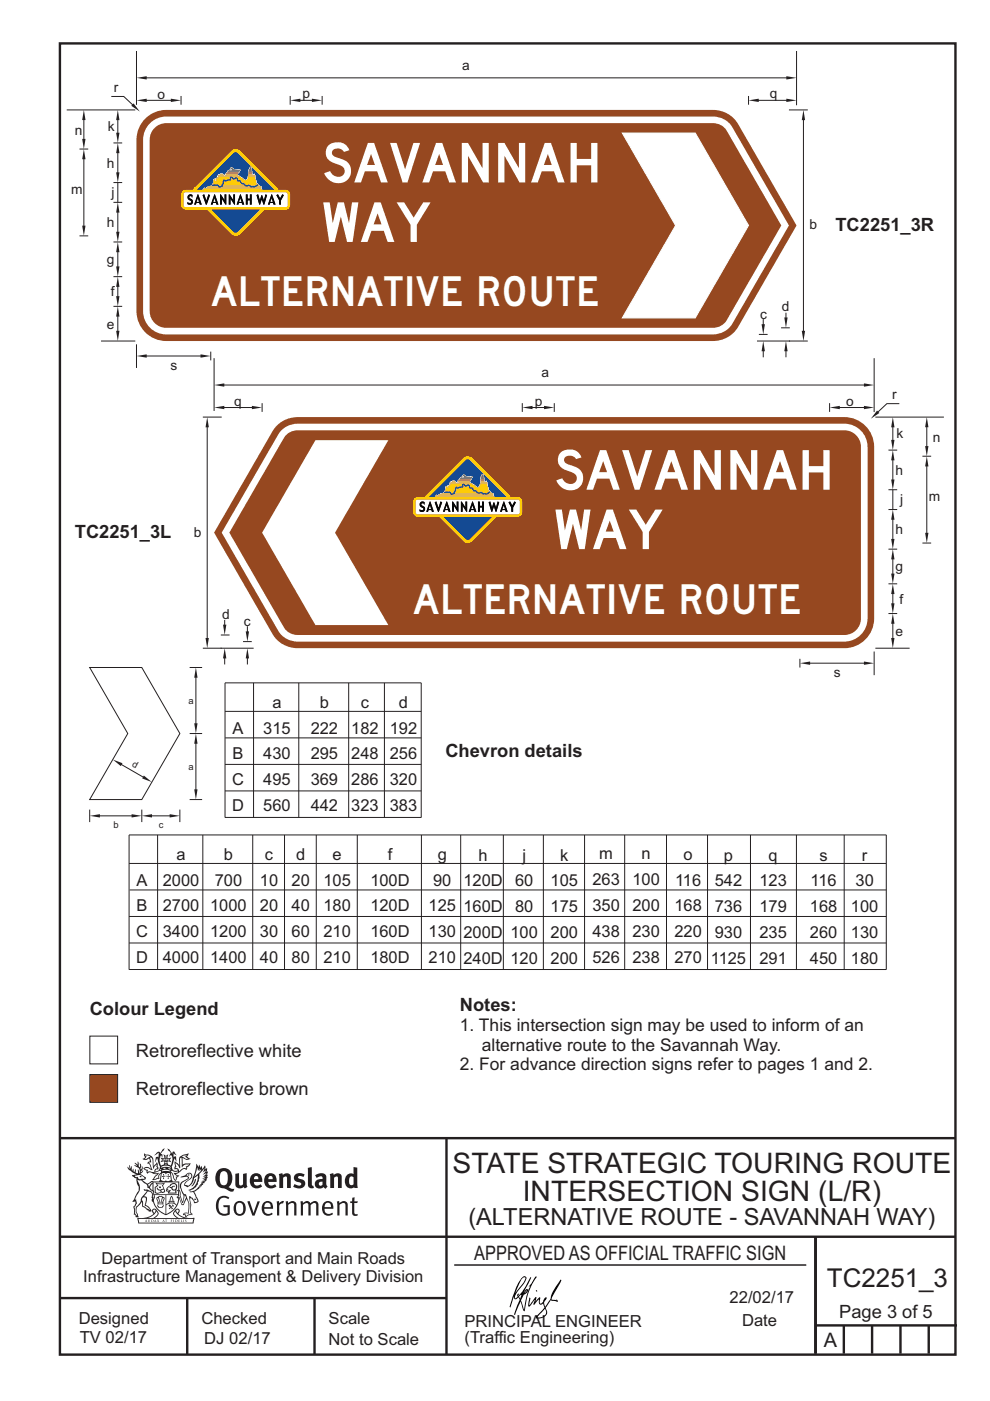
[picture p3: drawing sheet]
<svg xmlns="http://www.w3.org/2000/svg" width="210mm" height="297mm" viewBox="0 0 210 297" stroke-linecap="round" stroke-linejoin="round" font-family="sans-serif">
<defs><g id="words">
<g font-size="11.7" fill="#fff">
<text x="68.3" y="38.7">SAVANNAH</text>
<text x="68.3" y="51.3">WAY</text>
<text x="117.6" y="103.8">SAVANNAH</text>
<text x="117.6" y="116.4">WAY</text>
</g>
<g font-size="8.7" fill="#fff">
<text x="44.7" y="65">ALTERNATIVE ROUTE</text>
<text x="87.6" y="130.1">ALTERNATIVE ROUTE</text>
</g>
<g font-size="6" fill="#231f20">
<text x="96" y="248.7">STATE STRATEGIC TOURING ROUTE</text>
<text x="110.9" y="254.6">INTERSECTION SIGN (L/R)</text>
</g>
<text font-size="5.5" fill="#231f20" x="175.4" y="272.9">TC2251_3</text>
<text font-size="5" fill="#231f20" x="99.3" y="259.7">(ALTERNATIVE ROUTE - SAVANNAH WAY)</text>
<g font-size="4.2" fill="#231f20">
<text x="100.6" y="267.2">APPROVED AS OFFICIAL TRAFFIC SIGN</text>
<text x="174.7" y="285.6">A</text>
</g>
<g font-size="3.9" fill="#231f20">
<text x="177.2" y="48.9">TC2251_3R</text>
<text x="15.9" y="114.2">TC2251_3L</text>
<text x="94.5" y="160.5">Chevron details</text>
<text x="19" y="215.3">Colour Legend</text>
<text x="97.5" y="214.5">Notes:</text>
<text x="28.8" y="224.1">Retroreflective white</text>
<text x="28.8" y="232.2">Retroreflective brown</text>
<text x="178" y="279.5">Page 3 of 5</text>
</g>
<g font-size="3.7" fill="#231f20">
<text x="97.5" y="218.6">1. This intersection sign may be used to inform of an</text>
<text x="97.5" y="226.9">2. For advance direction signs refer to pages 1 and 2.</text>
<text x="102.2" y="222.8">alternative route to the Savannah Way.</text>
</g>
<g font-size="3.5" fill="#231f20">
<text x="49.3" y="155.5">A</text>
<text x="55.8" y="155.5">315</text>
<text x="57.8" y="150">a</text>
<text x="65.9" y="155.5">222</text>
<text x="67.8" y="150">b</text>
<text x="74.5" y="155.5">182</text>
<text x="76.5" y="150">c</text>
<text x="82.7" y="155.5">192</text>
<text x="84.6" y="150">d</text>
<text x="49.3" y="161">B</text>
<text x="55.8" y="161">430</text>
<text x="65.9" y="161">295</text>
<text x="74.5" y="161">248</text>
<text x="82.7" y="161">256</text>
<text x="49.2" y="166.5">C</text>
<text x="55.8" y="166.5">495</text>
<text x="65.9" y="166.5">369</text>
<text x="74.5" y="166.5">286</text>
<text x="82.7" y="166.5">320</text>
<text x="49.2" y="171.9">D</text>
<text x="55.8" y="171.9">560</text>
<text x="65.9" y="171.9">442</text>
<text x="74.5" y="171.9">323</text>
<text x="82.7" y="171.9">383</text>
<text x="37.4" y="182.3">a</text>
<text x="47.5" y="182.3">b</text>
<text x="56.2" y="182.3">c</text>
<text x="62.8" y="182.3">d</text>
<text x="70.5" y="182.3">e</text>
<text x="82.2" y="182.3">f</text>
<text x="92.8" y="182.3">g</text>
<text x="101.5" y="182.5">h</text>
<text x="110.8" y="182.5">j</text>
<text x="118.8" y="182.5">k</text>
<text x="127.1" y="182.2">m</text>
<text x="136.1" y="182.2">n</text>
<text x="145" y="182.3">o</text>
<text x="153.5" y="182.5">p</text>
<text x="163" y="182.5">q</text>
<text x="173.8" y="182.5">s</text>
<text x="182.8" y="182.5">r</text>
<text x="29" y="187.8">A</text>
<text x="34.5" y="187.8">2000</text>
<text x="45.5" y="187.8">700</text>
<text x="55.1" y="187.8">10</text>
<text x="61.9" y="187.8">20</text>
<text x="68.6" y="187.8">105</text>
<text x="78.6" y="187.8">100D</text>
<text x="91.9" y="187.8">90</text>
<text x="98.3" y="187.9">120D</text>
<text x="109.2" y="187.9">60</text>
<text x="116.8" y="187.9">105</text>
<text x="125.6" y="187.6">263</text>
<text x="134.1" y="187.6">100</text>
<text x="143.2" y="187.8">116</text>
<text x="151.6" y="187.9">542</text>
<text x="161.1" y="187.9">123</text>
<text x="171.9" y="187.9">116</text>
<text x="181.5" y="187.9">30</text>
<text x="29" y="193.2">B</text>
<text x="34.5" y="193.2">2700</text>
<text x="44.6" y="193.2">1000</text>
<text x="55.1" y="193.2">20</text>
<text x="61.9" y="193.2">40</text>
<text x="68.6" y="193.2">180</text>
<text x="78.6" y="193.2">120D</text>
<text x="90.9" y="193.2">125</text>
<text x="98.3" y="193.4">160D</text>
<text x="109.2" y="193.4">80</text>
<text x="116.8" y="193.4">175</text>
<text x="125.6" y="193.1">350</text>
<text x="134.1" y="193.1">200</text>
<text x="143.1" y="193.2">168</text>
<text x="151.6" y="193.4">736</text>
<text x="161.1" y="193.4">179</text>
<text x="171.8" y="193.4">168</text>
<text x="180.5" y="193.4">100</text>
<text x="28.9" y="198.7">C</text>
<text x="34.5" y="198.7">3400</text>
<text x="44.6" y="198.7">1200</text>
<text x="55.1" y="198.7">30</text>
<text x="61.9" y="198.7">60</text>
<text x="68.6" y="198.7">210</text>
<text x="78.6" y="198.7">160D</text>
<text x="90.9" y="198.7">130</text>
<text x="98.3" y="198.9">200D</text>
<text x="108.3" y="198.9">100</text>
<text x="116.8" y="198.9">200</text>
<text x="125.6" y="198.6">438</text>
<text x="134.1" y="198.6">230</text>
<text x="143.1" y="198.7">220</text>
<text x="151.6" y="198.9">930</text>
<text x="161.1" y="198.9">235</text>
<text x="171.8" y="198.9">260</text>
<text x="180.5" y="198.9">130</text>
<text x="28.9" y="204.2">D</text>
<text x="34.5" y="204.2">4000</text>
<text x="44.6" y="204.2">1400</text>
<text x="55.1" y="204.2">40</text>
<text x="61.9" y="204.2">80</text>
<text x="68.6" y="204.2">210</text>
<text x="78.6" y="204.2">180D</text>
<text x="90.9" y="204.2">210</text>
<text x="98.3" y="204.4">240D</text>
<text x="108.3" y="204.4">120</text>
<text x="116.8" y="204.4">200</text>
<text x="125.6" y="204.1">526</text>
<text x="134.1" y="204.1">238</text>
<text x="143.1" y="204.2">270</text>
<text x="150.7" y="204.4">1125</text>
<text x="161.1" y="204.4">291</text>
<text x="171.8" y="204.4">450</text>
<text x="180.5" y="204.4">180</text>
<text x="21.5" y="267.9">Department of Transport and Main Roads</text>
<text x="17.7" y="271.8">Infrastructure Management &amp; Delivery Division</text>
<text x="16.7" y="280.7">Designed</text>
<text x="42.7" y="280.7">Checked</text>
<text x="69.7" y="280.7">Scale</text>
<text x="98.5" y="281.4">PRINCIPAL ENGINEER</text>
<text x="154.7" y="276.2">22/02/17</text>
<text x="157.4" y="281.2">Date</text>
<text x="16.9" y="284.8">TV 02/17</text>
<text x="43.3" y="284.9">DJ 02/17</text>
<text x="69.7" y="285.2">Not to Scale</text>
<text x="98.5" y="284.8">(Traffic Engineering)</text>
</g>
<g font-size="2.9" fill="#231f20">
<text x="98" y="14.8">a</text>
<text x="24.1" y="19.5">r</text>
<text x="33.4" y="21">o</text>
<text x="64.2" y="20.9">p</text>
<text x="163.3" y="20.9">q</text>
<text x="15.9" y="28.5">n</text>
<text x="22.8" y="27.8">k</text>
<text x="22.7" y="35.5">h</text>
<text x="15.1" y="41">m</text>
<text x="23.7" y="41.8">j</text>
<text x="22.7" y="48.1">h</text>
<text x="171.7" y="48.5">b</text>
<text x="22.7" y="56">g</text>
<text x="23.5" y="62.8">f</text>
<text x="22.7" y="69.7">e</text>
<text x="161.2" y="67.7">c</text>
<text x="165.9" y="66">d</text>
<text x="36.2" y="78.4">s</text>
<text x="114.9" y="79.9">a</text>
<text x="49.6" y="86">q</text>
<text x="113.4" y="86">p</text>
<text x="179.4" y="86.1">o</text>
<text x="189.2" y="84.6">r</text>
<text x="190.1" y="93">k</text>
<text x="197.8" y="93.6">n</text>
<text x="190" y="100.7">h</text>
<text x="190.9" y="107">j</text>
<text x="197" y="106.2">m</text>
<text x="41.1" y="113.8">b</text>
<text x="190" y="113.3">h</text>
<text x="190" y="121.1">g</text>
<text x="47.1" y="131.2">d</text>
<text x="190.8" y="128">f</text>
<text x="51.7" y="132.8">c</text>
<text x="190" y="134.8">e</text>
<text x="176.8" y="143.6">s</text>
</g>
<g font-size="2" fill="#231f20">
<text x="40" y="149.2">a</text>
<text x="27.9" y="162.5" transform="rotate(29 27.9 162.5)">d</text>
<text x="40" y="163.2">a</text>
<text x="24" y="175.6">b</text>
<text x="33.7" y="175.6">c</text>
</g>
</g></defs>
<g fill="none" stroke="#231f20" stroke-width=".51">
<path d="M12.7 9.2h190v278h-190zM12.7 241.3h189.9M94.7 241.4v45.8M12.7 262.2h190.1M12.7 275.2h82M39.7 275.2v12M66.7 275.2v12M173 262.2v24.8M173 281h30M179 281v6M185 281v6M191 281v6"/>
<path d="M197 281v6"/>
</g>
<path d="M96.4 268.2h74.6" fill="none" stroke="#231f20" stroke-width=".21"/>
<g fill="#231f20">
<path d="M47 248.5a2.55 2.55 0 0 0 0 2.7l.3 .1a.81 .81 0 0 0 1-.9v-.6a1.04 1.04 0 0 0-1.1-1.5zM46.3 248.1a1.82 1.82 0 0 1 2.1-.2 1.82 1.82 0 0 1 .9 1.9 2.29 2.29 0 0 1-.8 1.9l.7 .3h.5l-.2 .6a2.87 2.87 0 0 1-2-.7 2.12 2.12 0 0 1-1.7-3.1z" fill-rule="evenodd"/>
<path d="M49.9 248.9l.8-.2v2a.46 .46 0 0 0 .2 .6 .46 .46 0 0 0 .7-.2v-2.2l.7-.2v2.4l.2 .5-.6 .4-.2-.3a1.02 1.02 0 0 1-1.2 .2 1.02 1.02 0 0 1-.6-1.1z" fill-rule="evenodd"/>
<path d="M54 249.5l-.1 .5h.9a.49 .49 0 0 0-.2-.6 .49 .49 0 0 0-.6 .1zM53.4 249.2a1.34 1.34 0 0 1 1.6-.3 1.34 1.34 0 0 1 .6 1.5v.2h-1.7a.77 .77 0 0 0 .5 .8 .77 .77 0 0 0 .9-.3l.3 .4a1.59 1.59 0 0 1-2.1 .2 1.59 1.59 0 0 1-.4-2z" fill-rule="evenodd"/>
<path d="M57 249.5l-.1 .5h.9a.49 .49 0 0 0-.2-.6 .49 .49 0 0 0-.6 .1zM56.4 249.2a1.34 1.34 0 0 1 1.6-.3 1.34 1.34 0 0 1 .7 1.5v.2h-1.8a.77 .77 0 0 0 .5 .8 .77 .77 0 0 0 .9-.3l.3 .4a1.59 1.59 0 0 1-2 .2 1.59 1.59 0 0 1-.5-2z" fill-rule="evenodd"/>
<path d="M59.1 248.9l.8-.2 .1 .4a.95 .95 0 0 1 1-.3 .95 .95 0 0 1 .7 .8v2.3h-.8v-2.3a.46 .46 0 0 0-.8 .1v2.2h-.9z" fill-rule="evenodd"/>
<path d="M62.5 249.1a1.75 1.75 0 0 1 2.1-.1l-.2 .5-.6-.2a.43 .43 0 0 0-.6 .3l.4 .3a1.04 1.04 0 0 1 1.2 1.2 1.04 1.04 0 0 1-1.4 .9l-1.2-.4 .3-.6 1 .4 .4-.4a.88 .88 0 0 0-1-.5l-.4-.2-.1-.4z" fill-rule="evenodd"/>
<path d="M65.3 247.6l.8-.2 .1 3.8 .2 .2 .2 .5a.88 .88 0 0 1-1-.1 .88 .88 0 0 1-.3-1z" fill-rule="evenodd"/>
<path d="M67.8 250.6a.43 .43 0 0 0-.1 .7 .43 .43 0 0 0 .7-.1v-.7zM66.8 249.2a1.7 1.7 0 0 1 2.4 .1v1.8l.3 .4-.4 .5-.5-.3a1.03 1.03 0 0 1-1.7-.2 1.03 1.03 0 0 1 .8-1.5h.7v-.4a.8 .8 0 0 0-1.2 .1z" fill-rule="evenodd"/>
<path d="M69.9 248.9l.8-.2 .1 .4a.95 .95 0 0 1 1-.3 .95 .95 0 0 1 .7 .8v2.3h-.8v-2.3a.46 .46 0 0 0-.8 .1v2.2h-.8z" fill-rule="evenodd"/>
<path d="M74.3 249.5a1.48 1.48 0 0 0 0 1.7l.4 .1 .3-.2v-1.5l-.3-.2zM75 247.4l.8 .2 .1 4.3h-.7l-.1-.2a1.26 1.26 0 0 1-1.4 0 1.26 1.26 0 0 1-.6-1.3 1.29 1.29 0 0 1 .5-1.3 1.29 1.29 0 0 1 1.4-.2z" fill-rule="evenodd"/>
<path d="M46.4 253.9a1.72 1.72 0 0 1 2.2 0l-.2 .3a1.24 1.24 0 0 0-1.4-.1 1.24 1.24 0 0 0-.7 1.3 1.49 1.49 0 0 0 1.3 2l.7-.2v-1.3h-.9l-.1-.4h1.4v2a1.93 1.93 0 0 1-2.2-.1 1.93 1.93 0 0 1-.7-2.2l.2-.7z" fill-rule="evenodd"/>
<path d="M50.3 255.2a1.65 1.65 0 0 0 .3 2.2 .99 .99 0 0 0 1-1.5 .78 .78 0 0 0-.4-.8 .78 .78 0 0 0-.9 .1zM50 254.9a1.33 1.33 0 0 1 1.6-.1 1.33 1.33 0 0 1 .5 1.5 1.31 1.31 0 0 1-1.3 1.5 1.31 1.31 0 0 1-1.3-1.6l.1-.5z" fill-rule="evenodd"/>
<path d="M52.5 254.7l.4-.1 .9 2.6 .8-2.5h.5l-1.1 3h-.5z" fill-rule="evenodd"/>
<path d="M56.2 255.2l-.2 .7h1.4a.7 .7 0 0 0-.3-.8 .7 .7 0 0 0-.9 .1zM55.9 255a1.22 1.22 0 0 1 1.5-.2 1.22 1.22 0 0 1 .5 1.5h-1.9a.93 .93 0 0 0 .5 1 .93 .93 0 0 0 1.2-.2l.1 .3a1.43 1.43 0 0 1-1.7 .1 1.43 1.43 0 0 1-.6-1.7z" fill-rule="evenodd"/>
<path d="M58.7 254.8l.4-.2 .1 .5 .4-.3 .6-.2-.2 .6a.66 .66 0 0 0-.8 .6v1.9h-.4z" fill-rule="evenodd"/>
<path d="M60.6 254.8l.4-.2 .1 .5a.94 .94 0 0 1 1-.4 .94 .94 0 0 1 .8 .7v2.3h-.5l-.1-2.5a.81 .81 0 0 0-1.2 .3v2.2h-.4z" fill-rule="evenodd"/>
<path d="M63.7 254.7l.5-.1 .1 .5 .4-.3a.78 .78 0 0 1 1.1 .3 .9 .9 0 0 1 1-.5 .9 .9 0 0 1 .7 .8v2.3h-.4l-.1-2.5a.67 .67 0 0 0-1.1 .3v2.2h-.5v-2.4l-.4-.2-.7 .4v2.2h-.5z" fill-rule="evenodd"/>
<path d="M69 255.2l-.2 .7h1.4a.7 .7 0 0 0-.3-.8 .7 .7 0 0 0-.9 .1zM68.7 255a1.22 1.22 0 0 1 1.5-.2 1.22 1.22 0 0 1 .5 1.5h-1.9a.93 .93 0 0 0 .5 1 .93 .93 0 0 0 1.2-.2l.1 .3a1.44 1.44 0 0 1-1.7 .1 1.44 1.44 0 0 1-.6-1.7z" fill-rule="evenodd"/>
<path d="M71.4 254.8l.5-.2 .1 .5a.94 .94 0 0 1 1-.4 .94 .94 0 0 1 .7 .7v2.3h-.4l-.1-2.5a.81 .81 0 0 0-1.2 .3v2.2h-.5z" fill-rule="evenodd"/>
<path d="M74.7 254l.5-.2v.9h.7l-.1 .4h-.7l.1 2.2 .1 .1h.5l.1 .3a.75 .75 0 0 1-1.2-.6v-2h-.4v-.4h.4z" fill-rule="evenodd"/>
<path d="M30.8 244.9l1.1 .3-.9 .5h-.4l.5-.5zM31.8 245.5l.2-.1a2.44 2.44 0 0 1 .4 2l.1 .4 .7-1-.1 .6 .3 .3a.57 .57 0 0 0-.6 .8l-1-.2-.5 .2 .1-.5-.7-.2 .6-.2 1 .5 .1-.1-.6-1.3-.2-.1 .5-.1zM30.7 244.5l-.2 .4 .3 .4-.6 .4a1.04 1.04 0 0 0 1.4-.1l.2 .7h-.4l-.2 .4a.94 .94 0 0 1 .9 1.1l-.2-.1a1.16 1.16 0 0 0-1.5-.1l.3 .4 .4 .2 .1 .5 .2 .2v-.2a.94 .94 0 0 1 1.1 .2h.9l-1.2 1.2a1.13 1.13 0 0 0 1.2-.2l.4-.1-.1-.4 .5-.7a.83 .83 0 0 0-.6 1.1l-.3-.1-.7 .3 1.1-1.4-.5 .2-.5-.1 1.3-.5-.2-.2-.8 .4v-.3l.2-.2 .3 .1 .1-.3-.2-.4v-.6l-.2-.3-.6 .9v-.7a1.42 1.42 0 0 0-1.7-1.8z" fill-rule="evenodd"/>
<path d="M38.5 245.3l.5-.3 .7-.1-.6 .3 .8 .5h-.3zM38.3 245.5h.2l.1 2a1.69 1.69 0 0 1 1.5-.7l-.7 .5 .1 .5a1.1 1.1 0 0 0-1.5 .6l-.1-.5-.2-.2h-.5l.2-.4-.2-.7a1.42 1.42 0 0 1 .8 1.1l.2-.1zM37.1 246.2l.1 1-.2 .3v.5l.6-.1 .1 .2a.96 .96 0 0 1-1.1-.1l-.1 .1a1.06 1.06 0 0 0 1.3 .2v.1a.72 .72 0 0 1-1 .2l.3 .5 .6 .3-.4 .1-.1 .7-.3-.4-.3-1.1-.4-.4 .4 .9a1.54 1.54 0 0 0 .6 1.2l.2-.3a.58 .58 0 0 1 .5-.7l.1-.2h-.3l-.4-.3 .9-.5a.93 .93 0 0 1 1.1-.5l.1 .2 .2-.1 .1-.5a.99 .99 0 0 0 .7-.9l-1.3 .1-.4 .3v-1.5l.9 .4 .8-.3h-.3l-.5-.4 .4-.7-.7 .2a1.46 1.46 0 0 0-1.3 2.1v.4l-.2-.4z" fill-rule="evenodd"/>
<path d="M35.6 248.9l.2 .1-.1 .4h.3l-.3 .1v.5l-.1-.6h-.3l.3-.1z" fill-rule="evenodd"/>
<path d="M34.6 248.9l.2 .1-.1 .3 .4 .1h-.4v.6l-.1-.5-.3-.1h.3z" fill-rule="evenodd"/>
<path d="M34.3 248.8a.57 .57 0 0 1 .9 .2 .57 .57 0 0 1 .9-.2l.2 1.4-.2 .1a.57 .57 0 0 1-.9-.1 .69 .69 0 0 1-1.1 0zM34.2 248.1l-.3 2.1-.2 .4h2.9l-.1-.4-.3-2.1h-.2v.3l-.8-.1-.9 .1 .1-.3z" fill-rule="evenodd"/>
<path d="M34.2 252.4a.3 .3 0 0 0 .6 0 .3 .3 0 0 0-.6 0zM33.3 251l.3 .3-.3 .3a.79 .79 0 0 0 0 1.3l.8-.2-.1-.3a.55 .55 0 0 1-.7-.6h.1l.1 .3 .4 .1 .8-.2-.4-.7 .4-.3-.7 .1zM33 250.7l1.1 .2 .9-.2-.4 .7 .4 1.1a.56 .56 0 0 1-.8 .3l-.2 .1a.73 .73 0 0 1-.9 .1 .73 .73 0 0 1-.3-.9v-.4l.5-.4z" fill-rule="evenodd"/>
<path d="M35.6 251.9l.7-.5a.58 .58 0 0 1 1-.1 .58 .58 0 0 1-.5 .9l-.2-.3a.43 .43 0 0 1 .6-.3v-.1a.57 .57 0 0 0-.8 .2l-.2-.1-.3 .2 .4 .1a.55 .55 0 0 0 .9 .5v.5h-1.3l.3-.4-.1-.2-.6 .1 .2-.2-.2-.1zM35.4 251.8l-.1 .2a.39 .39 0 0 0 .2 .7l.3-.1-.2 .5h1.9l-.1-.8a.86 .86 0 0 0-.1-1.4 .86 .86 0 0 0-1.3 .4z" fill-rule="evenodd"/>
<path d="M36 254.8h.8v.2h-.8zM36.4 253.8l.2 .8h-.4zM36.4 253.5l-.3 .5-.1 .6h-.2v.4l-.7 .4 .1 .2a1.48 1.48 0 0 1 2.2 .1l.2-.1-.6-.5v-.5h-.2l-.1-.6z" fill-rule="evenodd"/>
<path d="M35.8 255.4l.3 .1 .2 .3 .3-.2-.2-.2a.38 .38 0 0 1 .4 .5l-.1-.2-.3 .3 .3 .2-.3 .2-.1-.3-.4 .3-.1-.2 .4-.3-.2-.1-.1 .1z" fill-rule="evenodd"/>
<path d="M34.5 254h.2v.2l-.3 .6h-.1zM33.6 255.3h.9v.2a.55 .55 0 0 1-.8 .4v-.2h-.2zM33.4 254h.2l.2 .8h-.2zM33.6 255h.8l.1 .1-.8 .1zM33.8 253.7h.5l-.2 1.1h-.2zM33.3 253.8l-.1 .3 .3 1.2a.48 .48 0 0 0-.1 .5 .48 .48 0 0 0 .4 .3l.6-.1a.49 .49 0 0 0 .2-.7l.3-1.2-.1-.3a1.42 1.42 0 0 0-1.5 0z" fill-rule="evenodd"/>
<path d="M33.6 251.6h.5l.1 .3h-.4z" fill-rule="evenodd"/>
<path d="M41.3 250.1l.3-.2-.2 .9-.6 .7h-.2l.5-.7z" fill-rule="evenodd"/>
<path d="M39.7 249l.3-.2 .5 .2a.88 .88 0 0 1-.6 1.1 1.22 1.22 0 0 0-.8 1.3l.5 .2a.72 .72 0 0 0 .9-.4l.5-.8 .2-.6 .8-.6v.3a2.85 2.85 0 0 1-2 2.8l.1 .1a2.13 2.13 0 0 0 1.9-1.5l-.1-.2a2.01 2.01 0 0 0 .3-1.8l1.2-1.3-.4 1 .7-.5-.7 1 .8-.4-.8 .8 .7-.1-.9 .5 .8-.1-.8 .4h.7l-.8 .3 .3 .2h-.4l.2 .4-.4-.1 .2 .3h-.4l.1 .3h-.1a2.16 2.16 0 0 1-2 1l.1 .2h.4a.76 .76 0 0 1 .7 .7l.5 1.2-.6 .2a1.45 1.45 0 0 0-1.2-1.3l.3 1.8-.1 1.9 .4 .2a1.07 1.07 0 0 0-1.2 .4v-.3l-.5-.2a.87 .87 0 0 1 1-.1l.1-.7a4.4 4.4 0 0 0-.6-3.1l-.1-.3h-.2a2.16 2.16 0 0 1-.7-2.2l.3-.3 1.2-.8a.55 .55 0 0 0-.4-.7zM37.8 252.4a.76 .76 0 0 1 .3 1.1l.6 1.6 .4-1.7 .2 .1a.61 .61 0 0 1-.1 .9l-.3 .9h-.2l-.7-1.6-.3 .1a1.18 1.18 0 0 0 .1-1.4zM41.8 247.5l.2 .8 .3-.6v.6l.3-.5a1.9 1.9 0 0 1-1.1 1.4l-.3 .3zM38.2 249.6l1.4-.1 .2 .1v.3l-.5 .3a1.26 1.26 0 0 0-1 1.9l.2 .7a1.84 1.84 0 0 1 .2 2l-.4-1.3a.96 .96 0 0 0-.4-1.3l-.4 .3a.78 .78 0 0 1-.1 1.3l.2 .2h.4l.4 1.1a.38 .38 0 0 0 .2 .4 .38 .38 0 0 0 .4-.1l.6-1.2a2.94 2.94 0 0 1 .3 2.5v.5l-.8-.1-.3 .4v.2l.4-.1 .1 .4 .2 .1a1.02 1.02 0 0 1 1.3-.5l-.1-.4-.3-.1 .2-1.7-.3-1.4 .1 .1a1.14 1.14 0 0 1 .7 .9 .63 .63 0 0 0 .9-.2 .63 .63 0 0 0-.2-.8l-.6-1.3 .9-.6 .2-.3 .2-.1v-.2h.3l-.1-.3h.4l-.1-.3 .5-.1-.2-.2 .5-.4 .1-.2-.3 .1 .5-.6-.3 .1 .3-.6-.4 .1 .4-.5v-.3l-.3 .2 .1-.6v-.3l-.4 .3-.1-.8-.5 .8-.2-.7-.2 .5-.3-.8-.1 .6-.5-.8-.1 1.4-.7 1.9a1.81 1.81 0 0 1-.9 1.4l-.6-.2a1.75 1.75 0 0 1 1.1-1.2 .75 .75 0 0 0 .1-1.3 .75 .75 0 0 0-1.2 .5z" fill-rule="evenodd"/>
<path d="M41.2 254.2l.3-.1 .1 .3h-.4z" fill-rule="evenodd"/>
<path d="M29.4 258.4h11.6l-.2 .8h-11.3zM31.3 258.2l.5-.1a2.48 2.48 0 0 0 1.4-1.3l.2 .6-.5 .5-.4 .3zM32.5 256.6l.3-.2 .2 .2-.3 .6zM37.2 256.8a2.65 2.65 0 0 0 1.8 1.4h-1.1l-.5-.3-.5-.5zM37.4 256.6l.2-.2 .3 .2-.3 .6zM29.2 258.2l.1 1.2h11.7l.3-1.1-.2-.1a4.1 4.1 0 0 1-3.3-.9l.3-.4-.1-.5a1.06 1.06 0 0 0-1.3 .9l.2 .4 .6 .5h-4.7l.3-.1a.84 .84 0 0 0 .6-.7 .84 .84 0 0 0-.5-.9l-.3-.2-.5 .1-.1 .5 .3 .4a4.2 4.2 0 0 1-3.4 .9z" fill-rule="evenodd"/>
<path d="M31 258.7l.1 .2h-.2zM31 258.6l-.3 .5 .4-.1 .2 .1z" fill-rule="evenodd"/>
<path d="M31.3 258.6h.2v.4a.25 .25 0 0 0 .3-.1 .25 .25 0 0 0-.1-.3h.1a.29 .29 0 0 1 0 .4 .29 .29 0 0 1-.4 0 .29 .29 0 0 1 0-.4z" fill-rule="evenodd"/>
<path d="M32.2 258.6a.22 .22 0 0 1 .3 .2 .22 .22 0 0 1-.3 .2zM32 258.6v.5a.33 .33 0 0 0 .5-.1 .33 .33 0 0 0 0-.4 .33 .33 0 0 0-.5 0z" fill-rule="evenodd"/>
<path d="M32.9 258.7l.1 .2h-.2zM32.9 258.6l-.2 .5 .3-.1 .2 .1z" fill-rule="evenodd"/>
<path d="M33.3 258.6h.2v.2l.3-.2-.2 .2 .2 .3-.3-.2-.1 .2h-.1l.2-.3z" fill-rule="evenodd"/>
<path d="M34.7 258.7l.1 .2h-.2zM34.7 258.6l-.3 .5 .4-.1 .2 .1z" fill-rule="evenodd"/>
<path d="M35 258.6h.4h-.1v.5h-.2l.1-.5z" fill-rule="evenodd"/>
<path d="M36.2 258.6h.3h-.2v.2h.2h-.2l.1 .3h-.2z" fill-rule="evenodd"/>
<path d="M36.7 258.6h.2v.5h-.2z" fill-rule="evenodd"/>
<path d="M37.3 258.6a.22 .22 0 0 1 .3 .2 .22 .22 0 0 1-.3 .2zM37.1 258.6v.5a.33 .33 0 0 0 .5-.1 .33 .33 0 0 0 0-.4 .33 .33 0 0 0-.5 0z" fill-rule="evenodd"/>
<path d="M37.8 258.6h.3h-.1v.2h.1h-.1v.2l.1 .1h-.3z" fill-rule="evenodd"/>
<path d="M38.3 258.6h.3l-.1 .4 .2 .1h-.4z" fill-rule="evenodd"/>
<path d="M38.9 258.6h.2v.5h-.2z" fill-rule="evenodd"/>
<path d="M39.3 258.6h.2l-.2 .1 .2 .2-.1 .2h-.1v-.2l.2 .1z" fill-rule="evenodd"/>
<path d="M34.2 247.4a1.51 1.51 0 0 1 2 .2 2.67 2.67 0 0 0-2.1 0zM35.7 247.6l.4 .2 .1 .2-.4-.1zM34.6 247.7l.4-.1 .2 .2h-.4zM34 247.9l.3 .1-.3 .1zM34.9 246.9l.3-.2 .2 .2zM34.9 245.7h.2v.4h-.2zM35 245.1l.2 .2 .2-.2-.1 .4h-.2zM35.1 246.3h.2l.1 .4-.2-.2-.2 .2zM35.3 245.7h.2v.4h-.2zM34.4 245.7l.3 .1v.2l-.3 .1 .2-.2zM35.7 245.8l.3-.1-.2 .2 .2 .2-.4-.1zM32.7 244.9l1-.5-.1 1-.2-.1-.4 .1-.2 1.1 .5-1 .2 .9a1.84 1.84 0 0 1 .3 1.7l.4 .1a2.48 2.48 0 0 1 2.2 .1l.2-.3-.2-.7 .7-1.7 .4 .6-.2-1-.2-.1-.2 .3v-.9l.6 .4-.6-.7h-.3l-.1 .4-.5-.8-.5-.3 .2 .4 .5 .6-.4 .7 .4-.3a2.06 2.06 0 0 1 0 2.2l-.6-.2-.1-.6 .1-.1 .8 .2-.4-.5 .4-.5-.7 .2-.2-.2 .2-.7-.5 .4-.5-.4 .2 .7-.2 .2-.7-.2 .4 .5-.4 .5 .7-.2 .2 .1-.2 .6-.5 .2a2.02 2.02 0 0 1 0-2.2l.3 .5-.1-.6-.3-.1 .8-1.2-.5 .3-.4 .7-.2-.3a.8 .8 0 0 0-.8 .5z" fill-rule="evenodd"/>
<path d="M29.2 250.1l.3 .2a.61 .61 0 0 1 .8 .3l.3 .2a.8 .8 0 0 1 .6 1l.4 .1 .5 .6a1 1 0 0 1 .5 1l-.1 .7v-.5h-.1a.96 .96 0 0 0-.8-1.3l-.3-.2h-.6l-.1-.1-.2 .1 .2 .3h.5l-1.1 1.4-.2 .9-.4 .6a1.33 1.33 0 0 0-.5 1.8l.2 .5a1.26 1.26 0 0 1-.5-1.4l-.1-.4a1.56 1.56 0 0 0 .4-1.7l-.3 .2 .2-.5a3.2 3.2 0 0 0 .7-3zM30.4 253.9h.4a2.06 2.06 0 0 1-.1 1.6l.7 .5 .4 .5-.6-.2-.8-.6-.1-.9a.51 .51 0 0 1 .1-.9zM28.6 249.3a1.52 1.52 0 0 1 2.1 .6l-1.1 .1-.2-.1-.2-.4-.4 .1zM27.5 247v.8l-.3-.4-.2 .1a3.1 3.1 0 0 0 2 1.5l-1 .1 .5 .6 .5 .1v1.1a1.84 1.84 0 0 1-.2 2.5l-.4 .9-.4 .4 .3 .1 .4-.1 .1 .4-.2 .5-.3 .2 .1 1.8 .2-.1 .2 .6h.2l.4-.1-.1-.5a1.3 1.3 0 0 1-.1-1.6l.8-1.1 .2 1.1 .6 .2 .4 .6 .2-.2 .2 .4 .5-.1a1.85 1.85 0 0 0-1.2-1.3l.1-.3a1.39 1.39 0 0 0 0-1.5h-.5l.5-.6a.66 .66 0 0 1 .9-.4 .66 .66 0 0 1 .3 .9l-.1 .4h.2v.1l-.2 .3 .2 .5 .2-.3a2.24 2.24 0 0 0 .1-2.2 .73 .73 0 0 1-.7-.6 .73 .73 0 0 1 .5-.8l.1-.2a.94 .94 0 0 0-.9 .8 .48 .48 0 0 1-.1-.5 .48 .48 0 0 1 .5-.3l.5-.3a.51 .51 0 0 0-.8 .2l-.5 .3-1-.8 .6-.1 .1-.5-1.1-.7 .5-.4v-.4l-.5 .5 .1-.2a.69 .69 0 0 0 .2-1.1v.5l-.3 .2 .1-1.1-.3-.2 .1 .6-.1 .2-.4-1.2v.6l-.7-.3 .6 .6-.6-.2 .2 .3a1 1 0 0 1 .8 1.5l-.2-.8v.8l-.5-.2-.1-.7-.2 .6-.2-.1v-.6l-.2 .4-.2-.2 .1-.7-.2 .5z" fill-rule="evenodd"/>
<path d="M29.5 249.5l.3-.2 .3 .3z" fill-rule="evenodd"/>
<path d="M32.4 250.5h5.6v2l-.2-.1v-1.7h-5.2v2.5h5.2v-.8l.1 .2-.1 1.1v-.3h-2.5v4a4.1 4.1 0 0 0 2.6-3.6l.1-.1a4 4 0 0 1-2.8 3.9 4.2 4.2 0 0 1-2.8-4.7l.1 1.3 .1-.1a3.8 3.8 0 0 0 2.5 3.3v-4h-2.5l-.2-.9z" fill-rule="evenodd"/>
<circle cx="40" cy="249.1" r=".17"/>
</g>
<g fill="#000">
<path d="M111.6 273.7l.2-.2-.5 .7zM110.4 274.5l.2 .1-.3 .8-.2-.5zM110.9 270.9h.5a9.3 9.3 0 0 1-2 3.1l-.1 .3 1-2.5zM110.6 271a14.7 14.7 0 0 0-2.2 4.9l-.3 1.2 .1 .1 .8-2.3a.42 .42 0 0 0 .2 .6 .42 .42 0 0 0 .6-.3l.2-.1 .2 .5-1.1 3.2h.2l1.1-2.9 .6 1.9 .2 .2 .2-.5a13.5 13.5 0 0 1 2-6.2l.4-.5-.1-.2-1.6 2.1 .4-.1a14.9 14.9 0 0 0-1.3 5.1l-.4-1.1a1.39 1.39 0 0 1 .2-1.9l.1-.2a.92 .92 0 0 0 .8-1.2 .75 .75 0 0 0-.8 .7l-.1 .2 1.6-3.4h-.1l-.4 .7a10.5 10.5 0 0 1-2.2 3.3l.2-.5a.32 .32 0 0 0-.4 .2 .32 .32 0 0 0 .1 .4l-.5 .4a3.2 3.2 0 0 1 1.1-2.3l.5-.6a2.49 2.49 0 0 0 .7-1.6l-.4-.2z" fill-rule="evenodd"/>
<path d="M113.7 273.6l.3 .2h-.3z" fill-rule="evenodd"/>
<path d="M115.6 277.5a1.15 1.15 0 0 1 .1 1.3 1.15 1.15 0 0 1-1.2 .5l-.6 .1zM112.2 275.2l-.2 1.6 .2 .2 1.2-1.5-.2 1.1 1.1-1.1a.94 .94 0 0 0 .4 1.1l.5-.3 .3 .9-1.2 1.3a.98 .98 0 0 0-.5 1 1.9 1.9 0 0 0 2.3-1.3l-.1-.2a1.02 1.02 0 0 1 .2-1.4l.6-1 1.5 .3-.2-.4v.2l-1.1-.1v-.3l2-3.6 .1-.2-.2-.2-1.7 2.8a6.6 6.6 0 0 1-1.6 2.9l-.1-.2a1.01 1.01 0 0 1 .4-1.4l.1-.2-.3-.1-.4 .4-.1 .5-.6 .4-.1-.4 .1-.9-.2-.1-.9 1 .3-1h-.2l-1.4 1.8 .3-1.5v-.1z" fill-rule="evenodd"/>
</g>
<path d="M19.1 219.7h5.8v5.9h-5.8z" fill-rule="evenodd" fill="#fff" stroke="#231f20" stroke-width=".21"/>
<path d="M19.1 227.8h5.8v5.9h-5.8z" fill-rule="evenodd" fill="#964820" stroke="#231f20" stroke-width=".21"/>
<g fill="none" stroke="#231f20" stroke-width=".21">
<path d="M61.5 20.3v1.9M27.4 177h160.6v28.6h-160.6zM33.4 177v28.6M43 177v28.6M53.6 177v28.6M60.3 177v28.6M67.1 177v28.6M75.8 177v28.6M89.4 177v28.6M97.7 177v28.6M106.8 177v28.6M115.2 177v28.6"/>
<path d="M124 177v28.6M132.5 177v28.6M141.4 177v28.6M150.1 177v28.6M159.2 177v28.6M168.9 177v28.6M179.1 177v28.6M27.4 199.9h160.6M27.4 194.3h160.6M27.4 183.1h160.5M27.5 188.7h160.5"/>
</g>
<path d="M30.8 25.2a6.3 6.3 0 0 1 4.5-1.9h115.9a6.1 6.1 0 0 1 5.3 3l12.5 21.5-12.5 21.5a6.1 6.1 0 0 1-5.3 3h-115.9a6.3 6.3 0 0 1-6.3-6.3v-36.4a6.3 6.3 0 0 1 1.8-4.4z" fill-rule="evenodd" fill="#964820"/>
<path d="M31.5 26.5a4.9 4.9 0 0 1 3.8-1.8h115.9a4.8 4.8 0 0 1 4.1 2.3l12 20.8-12 20.8a4.7 4.7 0 0 1-4.1 2.3h-115.9a4.9 4.9 0 0 1-4.9-4.9v-36.4a4.9 4.9 0 0 1 1.1-3.1z" fill-rule="evenodd" fill="#fff"/>
<path d="M32.8 27.1a3.5 3.5 0 0 1 2.5-1h115.9a3.4 3.4 0 0 1 2.9 1.6l11.6 20.1-11.6 20.1a3.4 3.4 0 0 1-2.9 1.6h-115.9a3.5 3.5 0 0 1-3.5-3.5v-36.4a3.5 3.5 0 0 1 1-2.5z" fill-rule="evenodd" fill="#964820"/>
<path d="M41.4 40.1l7.9-7.9a1.03 1.03 0 0 1 1.4 0l7.8 7.9a1.03 1.03 0 0 1 0 1.4l-7.9 8a1.03 1.03 0 0 1-1.4-.1l-7.8-7.9a1.03 1.03 0 0 1 0-1.4z" fill-rule="evenodd" fill="#144a93" stroke="#ffcb04" stroke-width=".47"/>
<path d="M50 49.4l.5-.3 .4 .5-.9 .4zM49 49.6l.5-.5 .5 .3v.6zM49.2 49.4l.3-.3zM41.2 41.8l.4-.5 7.9 7.8-.5 .5zM41.2 41.8l.4-.5zM40.8 40.8h.6l.2 .5-.4 .5zM41.2 39.8l.4 .5-.2 .5h-.6zM41.2 39.8l.4 .5zM41.2 39.8l7.8-7.8 .5 .5-7.9 7.8zM49.2 32.2l.3 .3zM49 32l1-.4v.7l-.5 .2zM50 31.6l.9 .4-.4 .5-.5-.2zM50.5 32.5l.4-.5 7.9 7.8-.5 .5zM58.8 39.8l-.5 .5zM58.3 40.3l.5-.5 .4 1h-.7zM58.5 40.8h.7l-.4 1-.5-.5zM58.3 41.3l.5 .5zM58.3 41.3l.5 .5-7.9 7.8-.4-.5z" fill="#ffcb04"/>
<path d="M42.4 40.6l.2 .2 .7-.9 .4 .1 .5-.4 .5-.1a1.59 1.59 0 0 0 .7-1.5h.2l.1 .4 .2-.1v-.1l-.1-.3 .3-.1v-.2h.2v-.2h.1l-.1-.2h.2v-.2l.2 .2v-.2l.2-.1 .5 .1 .1 .4 .3-.2 .3 .1-.2-.3 .1-.2 .6-.7 .5 .1v-.4h-.2l.2-.2 .9 .4 .9 .1-.4 .5-.1 .5 1.7 1.2 .5-.5 .2-1.8 .3-.5 .4 1.5 .1 .1 .3-.1 .2 .3 .2 1.4 .6 .7 .5 .2-.1 .2 .2 .8 .1-.2 .2 .2 .2-.1v.6l.3 .3h-13.9z" fill-rule="evenodd" fill="#fff"/>
<path d="M42.3 41.3h.2v.1h-.2zM42.3 41.1l.2 .2h-.2zM42.3 40.9h.3v.3l-.3-.1zM42.3 40.6h.2l.1 .3h-.3zM42.3 40.5l.2-.1-.1 .3 .1-.1h-.2zM42.5 40.4l.2 .3-.3 .1zM42.4 40.8l.3-.1h-.1v.3zM42.5 40.7l.3 .1-.1 .1-.1 .1zM42.7 40.4l.2 .2-.1 .2-.3-.1zM42.7 40.4l.4-.3 .2 .1-.4 .4zM43.2 40.2h.1zM43.2 39.9h.3l-.2 .3-.2-.1zM43.2 39.7l.1 .2zM43.3 39.8h.2l-.1 .3zM43.5 39.9l-.1 .2zM43.5 39.8l.2 .3h-.3zM43.6 39.9l.3 .1-.2 .1zM43.8 39.9l.1 .1zM43.7 39.8l.3-.2v.3l-.1 .1zM44 39.6l.3 .1-.3 .2zM44.2 39.6l.1 .1zM44.1 39.5l.2 .2-.3-.1zM44.2 39.4h.1v.3zM44.3 39.4h.4l.1 .2-.5 .1zM45 39l.2 .2-.4 .4-.1-.2zM45.2 38.7h.2l-.2 .5-.2-.2zM45.2 38.2h.3l-.1 .5h-.2zM45.3 37.9h.2v.3h-.3zM45.5 37.9l.3 .3-.3 .1zM45.5 38.3l.3-.1-.1 .1 .1 .2zM45.7 38.3v.1zM45.7 38.3v.2zM45.7 38.4v.1zM45.7 38.3l.3 .1-.2 .1zM45.8 38.2l.3-.1-.1 .3zM45.9 37.9l.2 .2-.3 .1zM45.6 37.9h.3l-.1 .3zM45.7 37.7h.2v.3l-.3-.1zM45.9 37.9v.1zM45.9 37.7l.2 .3h-.2zM46 37.7h.2l.1 .1-.2 .2zM46 37.5l.2 .2h-.2zM46 37.5l.1 .1zM46 37.5l.3-.1-.1 .3zM46.3 37.4l.2 .2-.1 .1h-.2zM46.2 37.5l.2-.1 .1 .2zM46.1 37.4l.3 .1-.2 .1zM46.3 37.4l.1 .1zM46.2 37.3h.2l-.1 .2-.2-.1zM46.3 37.4v.1zM46.3 37.3l.3 .1-.1 .1h-.2zM46.3 37.3v.1l.2-.2 .1 .2zM46.4 37.1l-.1 .3-.1-.1zM46.4 37.1l-.1 .1zM46.2 37.1l.2 .2v-.2l-.2 .2zM46.2 37.1h.3l-.2 .2zM46.4 37.2l-.1 .1zM46.4 37.1l.2 .2h-.3zM46.4 37.1h.2v.2zM46.4 37.1h.1zM46.4 37l.1-.1v.2h.1h-.2zM46.5 36.9v.1zM46.5 36.9l.2 .1-.2 .2zM46.5 37.2l.2-.2-.1 .1 .1 .2zM46.6 37.1l.2-.1v.2l-.1 .1zM46.6 37.1h.1zM46.6 36.9l.2 .1-.2 .1zM46.6 36.9l.3-.2v.3zM46.9 36.7l.3 .1-.1 .2h-.2zM47.2 36.8l.4 .2v.3h-.2l-.3-.3zM47.4 37.3h.2l-.1 .2zM47.5 37.4v.1zM47.5 37.3l.2 .1-.2 .1 .1-.2zM47.5 37.3l.2 .1zM47.5 37.2l.1-.1 .1 .3-.2-.1zM47.6 37.1h.5l-.2 .3-.2-.1zM48 37.2l-.1 .2zM48.1 37.1l-.1 .3zM48.1 37.1l-.1 .2zM48 37.2l.2 .1-.1 .1h-.1l.1-.3zM48.1 37l.1 .3-.2-.1zM48.1 37.1l-.1 .1zM48.1 37l-.1 .2zM48.1 37.1l-.1 .1zM47.8 37.1l.3-.1-.1 .2zM47.9 37h.2zM47.9 36.7l.2 .1-.3 .3zM48 36.6l.2 .1-.1 .1zM48 36.6l.2-.1v.2zM48.2 36.5l.2 .2h-.3zM48.3 36.6l.1 .1zM48.2 36.5l.2 .1v.1zM48.3 36.5l.1-.1zM48.2 36.3l.2 .2-.2 .1zM48.3 36.2l.1-.1 .2 .2-.2 .2-.2-.2zM48.4 36.1l.3 .1-.1 .1zM48.6 36.1l.1 .1zM48.5 36h.3l-.1 .3zM48.8 36.1l-.1 .2zM48.8 36h.1v.3h-.2zM48.9 36l.4 .1-.4 .2zM49 36l.2 .1zM49.2 35.7l.1 .4-.3-.1zM49 35.7h.2l-.1 .2zM49 35.7l.1 .2-.2 .1zM49 35.7l-.1 .3zM48.8 35.9l.1-.1zM48.8 35.8h.2l-.2 .1zM48.8 35.6l.2 .2h-.2zM48.8 35.6l.2 .2zM48.9 35.6l.2-.1v.2zM49.1 35.5l.3 .1-.2 .2zM49.4 35.6l-.2 .2zM49.2 35.8l.2-.2 .2 .1-.1 .3zM49.6 35.7l.2 .4-.3-.1zM49.8 35.8v.1zM49.8 35.8l.3 .1-.2 .2zM50 36l-.1 .1zM50.1 35.9l-.1 .3-.1-.1zM50 36v.2zM50 35.9l.1 .3zM50 35.9l.1 .1zM50 35.9l.3-.1-.1 .3zM50.3 35.8l.2 .1-.1 .3-.2-.1zM50.5 36.1l-.1 .1zM50.5 35.9l-.1 .3zM50.5 36.1l-.1 .1zM50.5 36l.2 .2h-.3l.2-.2zM50.5 36l.2 .2zM50.4 36h.2zM50.5 35.9l.2-.1v.3l-.3-.1zM50.7 35.8l.2 .1-.1 .2h-.2zM50.9 36l-.1 .1zM50.9 35.9l.1 .1-.2 .1zM50.8 36.1l.2-.1v.2zM50.8 36.1h.1zM50.8 36l.2 .2zM50.9 36.2l.1 .1zM50.8 36.1l.1 .2h-.3zM50.6 36.3h.3v.2zM50.6 36.4h.2zM50.6 36.4l.3 .1-.2 .1zM50.5 36.4h.1l.1 .2h-.3zM50.4 36.6l.2 .1v.1l-.3-.1zM50.3 36.7l.3 .1-.3 .4zM50.5 37l.4 .3-.2 .2-.4-.3zM50.9 37.3l.4 .2-.2 .3-.4-.3zM51.3 37.5l.4 .3-.2 .2-.4-.2zM51.7 37.8l.3 .3 .1 .3-.6-.4zM52 38.1l.3-.1 .2 .2-.4 .2zM52.4 37.8h.3l-.2 .4-.2-.2zM52.5 37.4l.3 .1-.1 .3h-.3zM52.6 37l.3-.1-.1 .6-.3-.1zM52.7 37l.2-.1zM52.6 36.9h.3zM52.6 36.3l.3 .1v.5h-.3zM52.7 36.1h.2v.3l-.3-.1zM52.7 36.1h.1zM52.7 35.8l.3 .2-.1 .1h-.2zM52.7 35.8l.2 .1zM52.8 35.8l.1-.1 .1 .3-.3-.2zM52.9 35.7l.3 .1-.1 .1-.1 .1zM52.9 35.6l.3 .1v.1zM52.9 35.5l.3 .2-.3-.1zM53 35.4l.1-.1 .1 .3-.3-.1zM53.1 35.3l.3 .3-.3 .1zM53.1 35.7l.3-.1 .1 .3h-.3zM53.2 35.9h.3v.3h-.3zM53.2 36.2h.2zM53.2 36.2h.3v.1zM53.2 36.3h.2zM53.2 36.3h.3l.1 .4-.3 .1zM53.3 36.8l.3-.1v.3l-.1 .2zM53.6 37.1l-.1 .1zM53.6 37l-.1 .2zM53.6 37.1l-.1 .1zM53.6 37l.2 .2h-.3zM53.7 37v.1zM53.7 37l.3 .1-.2 .1zM53.9 37l.1 .1zM53.8 36.9l.2 .2zM53.9 36.7l.1 .3h-.1l-.1-.1zM53.8 37h.2l.1 .1-.2 .2zM54.1 37.1l.2 .2-.3 .1zM54 37.4l.3-.1-.1 .4-.2-.1zM54 37.6h.1zM54 37.6l.2 .2h-.3zM53.9 37.8h.3l.1 .2-.3 .1zM54 38.1l.3-.1 .1 .3-.2 .1zM54.2 38.4l.2-.1v.3zM54.2 38.5h.1zM54.2 38.5l.2 .1h-.3zM54.1 38.6l.4 .2-.1 .2zM54.5 38.8l.2 .1-.2 .2-.1-.1zM54.5 39.1l.1-.1zM54.5 39.1l.2-.2zM54.6 39l.1-.1zM54.5 39.1l.2-.2 .4 .4-.1 .3zM55.1 39.3l-.1 .2zM55.1 39.3l.1 .1v.3l-.2-.1zM55.2 39.5v.2zM55.2 39.4l.3 .2-.3 .1zM55.3 39.6h.2v.1l-.1 .1zM55.3 39.6v.1zM55.1 39.7l.2-.1 .1 .2h-.3zM55.1 39.8h.2zM55.1 39.8h.3l-.1 .2zM55.4 39.8l.2 .3h-.3v-.1zM55.3 40.1h.3v.1h-.3zM55.5 40.2h.1zM55.3 40.2h.3l-.1 .5zM55.5 40.5h.2v.2h-.2zM55.5 40.3h.1l.1 .2h-.2zM55.6 40.3l.2 .2-.2 .1zM55.6 40.6l.2-.1v.2zM55.7 40.5l.3 .1-.1 .1zM55.7 40.5h.1zM55.7 40.5l.3 .1zM55.7 40.5h.1zM55.8 40.3h.2v.3l-.3-.1zM56 40.3v.2zM56 40.3l.1 .4-.2-.1zM55.9 40.6l.2 .1v.2h-.3zM55.8 40.9h.3v.2l-.2 .1zM55.9 41.2l.2-.1 .2 .1-.2 .2zM56.3 41.2l-.1 .1zM56.3 41.2l-.1 .3zM56.3 41.3v.1zM56.3 41.3l-.1 .2zM56.4 41.3l.3 .3h-.4zM42.4 41.3h13.9v.3h-13.9zM42.3 41.4l.1 .2h-.2z" fill="#fff"/>
<path d="M42.4 40.6l.2 .2 .5-.6h12.4v.4l.1-.2 .2 .2 .2-.1a.83 .83 0 0 0 .3 .9h-13.9z" fill-rule="evenodd" fill="#db822e"/>
<g fill="#1f8263">
<path d="M53.1 35.5l.1 .1z" fill-rule="evenodd"/>
<path d="M53.1 35.5l.2 .1h-.3zM49 35.6h.3z" fill-rule="evenodd"/>
</g>
<path d="M53.1 35.6h.1l.1 .1h-.3zM48.9 35.7l.2-.1 .3 .1z" fill-rule="evenodd" fill="#2d8362"/>
<path d="M49 35.7l.3-.1 .2 .2h-.6zM53 35.6h.3v.2h-.4z" fill-rule="evenodd" fill="#3f8662"/>
<path d="M48.9 35.7l1 .2h-.7zM52.8 35.9l.5-.2v.2z" fill-rule="evenodd" fill="#4c875e"/>
<path d="M49.2 35.8l1.2 .2h-1.2zM52.9 35.9l.4-.1v.2h-.5zM50.6 36h.3z" fill-rule="evenodd" fill="#558a5d"/>
<path d="M49.2 35.9l1.7 .2h-1.8zM52.8 35.9h.5v.2h-.5zM48.6 36.1h.2z" fill-rule="evenodd" fill="#628c5b"/>
<path d="M48.4 36.2l.2-.1 .5 .1 .1-.2 1.7 .1-.1 .1zM52.8 36h.5l.1 .2h-.6z" fill-rule="evenodd" fill="#6b8f5a"/>
<path d="M48.3 36.3l.3-.2h2.3l-.1 .2zM52.8 36.1h.5l.1 .2h-.6z" fill-rule="evenodd" fill="#759157"/>
<path d="M48.4 36.2h2.4v.2h-2.5zM52.8 36.2h.6v.2h-.7z" fill-rule="evenodd" fill="#799253"/>
<path d="M48.3 36.3h2.5l-.2 .2h-2.3zM52.8 36.3h.6v.2h-.7z" fill-rule="evenodd" fill="#819554"/>
<path d="M48.3 36.4h2.5l-.3 .2h-2.2zM52.7 36.4h.7v.2h-.7z" fill-rule="evenodd" fill="#8a9851"/>
<path d="M48.1 36.6l2.5-.1-.1 .2zM52.7 36.5h.7v.2h-.7z" fill-rule="evenodd" fill="#949c50"/>
<path d="M48.1 36.6h2.4l-.1 .2h-2.4zM52.7 36.6h.7v.2h-.7z" fill-rule="evenodd" fill="#9b9d4c"/>
<path d="M48.1 36.7h2.4l-.1 .2h-2.5zM52.7 36.7h.7l.1 .2h-.8zM46.8 36.9h.4z" fill-rule="evenodd" fill="#a09f4a"/>
<path d="M48 36.8h2.4v.2h-2.5zM52.7 36.8h.7l.1 .2h-.8zM46.7 36.9l.7 .1h-.7z" fill-rule="evenodd" fill="#aaa546"/>
<path d="M46.7 37l.5-.1 .3 .2zM47.9 36.9h2.5v.2h-2.4zM52.7 36.9h.8v.2h-.8zM53.8 37.1h.1zM46.5 37l.1 .1z" fill-rule="evenodd" fill="#b3a842"/>
<path d="M46.7 37h.7l.1 .2h-.8zM47.9 37h2.5v.2h-2.3zM52.7 37h.8l.1 .1 .3-.1 .1 .2h-1.3zM46.5 37l.2 .2h-.2zM46.3 37.2h.1z" fill-rule="evenodd" fill="#bbab40"/>
<path d="M46.3 37.1h1.2v.2h-1.2zM47.7 37.2l.4 .1-.1-.2h2.4l.2 .2zM52.7 37.1h1.2l.2 .2h-1.4z" fill-rule="evenodd" fill="#c6b13e"/>
<path d="M46.3 37.2h1.2v.2h-1.1zM47.6 37.3l2.8-.1 .3 .2h-3.1zM52.7 37.2h1.3l.1 .2h-1.4z" fill-rule="evenodd" fill="#ccb23b"/>
<path d="M46.3 37.3h1.2v.1l.1-.1h3l.3 .2h-4.6l.1-.1zM52.7 37.3h1.4v.2h-1.5z" fill-rule="evenodd" fill="#d6b535"/>
<path d="M46.3 37.4h4.4l.4 .2h-4.8zM52.7 37.4l1.4 .1-1.5 .1z" fill-rule="evenodd" fill="#dbb92f"/>
<path d="M46.1 37.6l4.8-.1 .3 .2zM52.6 37.5h1.5v.2h-1.5z" fill-rule="evenodd" fill="#e3bb29"/>
<path d="M46.1 37.6h5l.2 .2h-5.2zM52.6 37.6h1.5v.2h-1.5z" fill-rule="evenodd" fill="#eabd23"/>
<g fill="#f5c41c">
<path d="M46.1 37.7h5.1l.3 .2h-5.4zM52.6 37.7h1.5v.2h-1.5z" fill-rule="evenodd"/>
<path d="M45.7 37.9l.4-.1h5.2l.3 .2zM52.6 37.8h1.5v.2h-1.6z" fill-rule="evenodd"/>
</g>
<path d="M45.8 37.9h5.7l.2 .1h-5.9zM52.6 37.9h1.5l.1 .1h-1.8zM45.4 38h.2z" fill-rule="evenodd" fill="#f5c21c"/>
<path d="M45.7 38h5.9l.2 .1h-5.9zM52.3 38.1l.2-.1h1.6l.1 .1zM45.4 38l.2 .1h-.3z" fill-rule="evenodd" fill="#f4c11d"/>
<path d="M45.4 38h.2l.1 .2h-.4zM45.8 38h5.9l.3 .2h-6.1zM52.1 38.2l.3-.2h1.8l.1 .2z" fill-rule="evenodd" fill="#f4be1d"/>
<path d="M45.3 38.1h.3l.1 .2h-.4zM45.9 38.1h8.3l.1 .2h-8.5z" fill-rule="evenodd" fill="#f4be1b"/>
<path d="M45.3 38.2h.4v.2l.2-.2h8.4v.2h-9z" fill-rule="evenodd" fill="#f1bc1f"/>
<path d="M45.3 38.3l9 .1-9 .1z" fill-rule="evenodd" fill="#f1ba1e"/>
<path d="M45.3 38.4h9v.2h-9z" fill-rule="evenodd" fill="#f3b91d"/>
<g fill="#f1b71f">
<path d="M45.3 38.5h9v.2h-9z" fill-rule="evenodd"/>
<path d="M45.3 38.6h9l.1 .2h-9.1z" fill-rule="evenodd"/>
</g>
<path d="M45.3 38.7h9l.2 .2h-9.3z" fill-rule="evenodd" fill="#f0b421"/>
<path d="M45.3 38.8h9.1l.2 .2h-9.4z" fill-rule="evenodd" fill="#f2b420"/>
<path d="M45.2 38.9h9.3l.2 .2h-9.6z" fill-rule="evenodd" fill="#f0b321"/>
<path d="M45.2 39h9.4l.1 .2h-9.7z" fill-rule="evenodd" fill="#f0b122"/>
<path d="M45.1 39.1h9.6l.1 .2h-9.8z" fill-rule="evenodd" fill="#efaf22"/>
<path d="M45 39.2h9.7l.2 .2h-10z" fill-rule="evenodd" fill="#f2ae21"/>
<path d="M44.7 39.5l.3-.2h9.8l.3 .2z" fill-rule="evenodd" fill="#f1ad24"/>
<path d="M44.2 39.6l.7-.2h10l.5 .2z" fill-rule="evenodd" fill="#f1aa27"/>
<path d="M44.2 39.6l10.9-.1 .3 .1-11.3 .1z" fill-rule="evenodd" fill="#efaa28"/>
<path d="M43.9 39.8l.3-.2h11.2l-.1 .2z" fill-rule="evenodd" fill="#efaa26"/>
<path d="M43.8 39.9l.3-.2h11.3l-.1 .2z" fill-rule="evenodd" fill="#eea826"/>
<path d="M43.8 39.9l11.5-.1 .1 .2h-11.7zM43.3 39.9l.2 .1z" fill-rule="evenodd" fill="#eea626"/>
<path d="M43.3 39.9l.3 .1 .2-.1h11.5l.2 .2h-12.3z" fill-rule="evenodd" fill="#f0a525"/>
<g fill="#eea327">
<path d="M43.3 40h12.1l.1 .2h-12.3z" fill-rule="evenodd"/>
<path d="M43.2 40.1h12.3v.2h-12.4z" fill-rule="evenodd"/>
</g>
<path d="M43.2 40.2l12.3 .1h-12.4z" fill-rule="evenodd" fill="#ed9f29"/>
<path d="M43.1 40.3h12.4" fill="none" stroke="#ed9f29" stroke-width=".21"/>
<path d="M45.1 39.1h1.1l.4 .4 .4-.1 .3-1a.31 .31 0 0 1 .1-.3 .31 .31 0 0 1 .4 .1l1-.2 .1-.5 .6 .3 .3-.1a.48 .48 0 0 1 .6 0 .48 .48 0 0 1 .1 .5h.1a.52 .52 0 0 1 .7 .5l.4 .1a.87 .87 0 0 0 1.2 .4l.4 .3 .1-.1a.97 .97 0 0 0 1.2-.3l.2 .1-.1 .2a.9 .9 0 0 1-1.1 .3h-.4a.87 .87 0 0 0-1-.2l-.7-.5a.49 .49 0 0 1-.6-.5h-.1a.56 .56 0 0 1-.7-.6l-.6 .2-.5-.4-.1 .6-1 .2-.3-.1-.4 1.2a.81 .81 0 0 1-1.2-.2h-1.2z" fill="#0e55a0"/>
<path d="M38.8 40.7l.6-.2h21.2a.71 .71 0 0 1 .6 .7v2.3a.71 .71 0 0 1-.7 .7h-21.2a.71 .71 0 0 1-.6-.7v-2.3zM42 42.1l-.3 .7h.5z" fill-rule="evenodd" fill="#fff"/>
<path d="M40.1 41.3l.3-.1 .4 .2v.5l-.4-.3-.2 .1-.1 .2a.93 .93 0 0 1 .8 .9 .71 .71 0 0 1-1.2 .4v-.4a.55 .55 0 0 0 .9 0l-.1-.2a.8 .8 0 0 1-.6-.5 .8 .8 0 0 1 .2-.8z" fill-rule="evenodd" fill="#2c2825"/>
<path d="M40.1 41.3l.3-.1 .4 .2v.5l-.4-.3-.2 .1-.1 .2a.93 .93 0 0 1 .8 .9 .71 .71 0 0 1-1.2 .4v-.4a.55 .55 0 0 0 .9 0l-.1-.2a.8 .8 0 0 1-.6-.5 .8 .8 0 0 1 .2-.8z" fill-rule="evenodd" fill="#000"/>
<path d="M41.9 41.2h.1l.8 2.2h-.4l-.1-.4h-.6l-.1 .4h-.4zM42 42.1l-.3 .7h.5z" fill-rule="evenodd" fill="#2c2825"/>
<path d="M41.9 41.2h.1l.8 2.2h-.4l-.1-.4h-.6l-.1 .4h-.4z" fill-rule="evenodd" fill="#000"/>
<path d="M42 42.1l.2 .7h-.5z" fill="#fff"/>
<path d="M43 41.4l.3-.2 .5 1.3 .4-1.3 .3 .2-.7 2h-.1z" fill-rule="evenodd" fill="#2c2825"/>
<path d="M43 41.4l.3-.2 .5 1.3 .4-1.3 .3 .2-.7 2h-.1z" fill-rule="evenodd" fill="#000"/>
<path d="M45.5 41.2h.1l.7 2.2h-.4l-.1-.4h-.6l-.1 .4h-.4zM45.5 42.1l-.2 .7h.4z" fill-rule="evenodd" fill="#2c2825"/>
<path d="M45.5 41.2h.1l.7 2.2h-.4l-.1-.4h-.6l-.1 .4h-.4z" fill-rule="evenodd" fill="#000"/>
<path d="M45.5 42.1l.2 .7h-.4z" fill="#fff"/>
<path d="M46.7 41.2h.1l.8 1.3v-1.3h.4v2.2h-.2l-.8-1.3v1.3h-.3z" fill-rule="evenodd" fill="#2c2825"/>
<path d="M46.7 41.2h.1l.8 1.3v-1.3h.4v2.2h-.2l-.8-1.3v1.3h-.3z" fill-rule="evenodd" fill="#000"/>
<path d="M48.5 41.2h.2l.8 1.3v-1.3h.3v2.2h-.1l-.8-1.3v1.3h-.4z" fill-rule="evenodd" fill="#2c2825"/>
<path d="M48.5 41.2h.2l.8 1.3v-1.3h.3v2.2h-.1l-.8-1.3v1.3h-.4z" fill-rule="evenodd" fill="#000"/>
<path d="M50.9 41.2h.2l.7 2.2h-.4l-.1-.4h-.6l-.1 .4h-.4zM51 42.1l-.3 .7h.5z" fill-rule="evenodd" fill="#2c2825"/>
<path d="M50.9 41.2h.2l.7 2.2h-.4l-.1-.4h-.6l-.1 .4h-.4z" fill-rule="evenodd" fill="#000"/>
<path d="M51 42.1l.2 .7h-.5z" fill="#fff"/>
<path d="M52.1 41.2h.4v.9h.5v-.9h.4v2.2h-.4v-.9h-.5v.9h-.4z" fill-rule="evenodd" fill="#2c2825"/>
<path d="M52.1 41.2h.4v.9h.5v-.9h.4v2.2h-.4v-.9h-.5v.9h-.4z" fill-rule="evenodd" fill="#000"/>
<path d="M54.4 41.4l.3-.2 .4 1.3 .3-1.1h.2l.4 1.1 .3-1.3 .3 .2-.5 2h-.2l-.4-1.1-.3 1.1h-.2z" fill-rule="evenodd" fill="#2c2825"/>
<path d="M54.4 41.4l.3-.2 .4 1.3 .3-1.1h.2l.4 1.1 .3-1.3 .3 .2-.5 2h-.2l-.4-1.1-.3 1.1h-.2z" fill-rule="evenodd" fill="#000"/>
<path d="M57.6 41.2h.1l.7 2.2h-.4l-.1-.4h-.6l-.1 .4h-.4zM57.6 42.1l-.2 .7h.4z" fill-rule="evenodd" fill="#2c2825"/>
<path d="M57.6 41.2h.1l.7 2.2h-.4l-.1-.4h-.6l-.1 .4h-.4z" fill-rule="evenodd" fill="#000"/>
<path d="M57.6 42.1l.2 .7h-.4z" fill="#fff"/>
<path d="M58.6 41.4l.4-.2 .4 .8 .5-.8 .3 .2-.6 1.1v.9h-.4v-.9z" fill-rule="evenodd" fill="#2c2825"/>
<path d="M58.6 41.4l.4-.2 .4 .8 .5-.8 .3 .2-.6 1.1v.9h-.4v-.9z" fill-rule="evenodd" fill="#000"/>
<path d="M39.4 40.3h21.2v.5h-21.2zM60.6 40.3l.7 .2-.4 .4-.3-.1zM60.9 40.9l.4-.4 .2 .7h-.5zM61 41.2h.5v2.3h-.5zM61 43.5h.5l-.2 .7-.4-.4zM60.6 43.9l.3-.1 .4 .4-.7 .3zM39.4 43.9h21.2v.6h-21.2zM39.1 43.8l.3 .1v.6l-.7-.3zM38.7 44.2l.2-.2zM38.4 43.5h.5l.2 .3-.4 .4zM38.4 41.2h.5v2.3h-.5zM38.7 40.5l.4 .4-.2 .3h-.5zM38.7 40.5l.7-.2v.5l-.3 .1z" fill="#ffcb04"/>
<path d="M30.6 16.5h136.7" fill="none" stroke="#231f20" stroke-width=".21"/>
<g fill="#231f20">
<path d="M29 16.5l2.1-.3v.7z"/>
<path d="M166.8 16.2l2.2 .3-2.2 .4z"/>
</g>
<path d="M63.2 21.3h3.5" fill="none" stroke="#231f20" stroke-width=".21"/>
<g fill="#231f20">
<path d="M61.5 21.3l2.2-.4v.7z"/>
<path d="M66.2 20.9l2.1 .4-2.1 .3z"/>
</g>
<path d="M29 10.8v11.4M30.6 21.3h6.2M68.3 20.3v1.9" fill="none" stroke="#231f20" stroke-width=".21"/>
<g fill="#231f20">
<path d="M29 21.3l2.1-.4v.7z"/>
<path d="M36.2 20.9l2.2 .4-2.2 .3z"/>
</g>
<path d="M14.2 23.3h14.5M38.4 20.3v1.9M24.1 65h1.8M25 66.6v4.1M160.6 72.3h7" fill="none" stroke="#231f20" stroke-width=".21"/>
<g fill="#231f20">
<path d="M24.6 70.1h.7l-.3 2.2z"/>
<path d="M25 65l.3 2.1h-.7z"/>
</g>
<path d="M25 60.3v3" fill="none" stroke="#231f20" stroke-width=".21"/>
<g fill="#231f20">
<path d="M25 58.7l.3 2.1h-.7z"/>
<path d="M24.6 62.8h.7l-.3 2.2z"/>
</g>
<path d="M25 24.9v3.8" fill="none" stroke="#231f20" stroke-width=".21"/>
<g fill="#231f20">
<path d="M24.6 28.1h.7l-.3 2.2z"/>
<path d="M25 23.3l.3 2.2h-.7z"/>
</g>
<path d="M23.6 20.5h2.7l2.2 2" fill="none" stroke="#231f20" stroke-width=".21"/>
<path d="M28.3 21.9l1.4 1.8-1.9-1.3z" fill="#231f20"/>
<path d="M16.9 31.6h1.8M17.8 24.9v5.1" fill="none" stroke="#231f20" stroke-width=".21"/>
<g fill="#231f20">
<path d="M17.4 29.5h.7l-.3 2.1z"/>
<path d="M17.8 23.3l.3 2.2h-.7z"/>
</g>
<path d="M17.8 33.2v15.2" fill="none" stroke="#231f20" stroke-width=".21"/>
<g fill="#231f20">
<path d="M17.8 31.6l.3 2.2h-.7z"/>
<path d="M17.4 47.8h.7l-.3 2.2z"/>
</g>
<path d="M16.9 50h1.8M24.1 58.7h1.8M25 52.9v4.1" fill="none" stroke="#231f20" stroke-width=".21"/>
<g fill="#231f20">
<path d="M24.6 56.5h.7l-.3 2.2z"/>
<path d="M25 51.3l.3 2.2h-.7z"/>
</g>
<path d="M24.1 51.3h1.8M25 44.5v5.2" fill="none" stroke="#231f20" stroke-width=".21"/>
<g fill="#231f20">
<path d="M24.6 49.1h.7l-.3 2.2z"/>
<path d="M25 42.9l.3 2.2h-.7z"/>
</g>
<path d="M24.1 38.7h1.8M25 31.9v5.2M25 38.7v4.2M24.1 42.9h1.8" fill="none" stroke="#231f20" stroke-width=".21"/>
<g fill="#231f20">
<path d="M24.6 36.5h.7l-.3 2.2z"/>
<path d="M25 30.3l.3 2.2h-.7z"/>
</g>
<path d="M169 10.8v11.5M24.1 30.3h1.8M161 70.9h1.8M165.7 69.5h1.8M166.7 66.3v1.5" fill="none" stroke="#231f20" stroke-width=".21"/>
<path d="M166.3 67.3h.8l-.4 2.2z" fill="#231f20"/>
<path d="M161.9 67.6v1.7" fill="none" stroke="#231f20" stroke-width=".21"/>
<path d="M161.5 68.7h.7l-.3 2.2z" fill="#231f20"/>
<path d="M166.7 73.9v1.9" fill="none" stroke="#231f20" stroke-width=".21"/>
<path d="M166.7 72.3l.4 2.2h-.8z" fill="#231f20"/>
<path d="M161.9 73.9v1.9" fill="none" stroke="#231f20" stroke-width=".21"/>
<path d="M161.9 72.3l.3 2.2h-.7z" fill="#231f20"/>
<path d="M167.3 23.3h4M170.4 24.9v45.8" fill="none" stroke="#231f20" stroke-width=".21"/>
<g fill="#231f20">
<path d="M170.4 23.3l.4 2.2h-.7z"/>
<path d="M170.1 70.1h.7l-.4 2.2z"/>
</g>
<path d="M160.4 21.3h6.9M167.3 72.3h4" fill="none" stroke="#231f20" stroke-width=".21"/>
<g fill="#231f20">
<path d="M158.8 21.3l2.1-.4v.7z"/>
<path d="M166.8 20.9l2.2 .4-2.2 .3z"/>
</g>
<path d="M158.8 20.3v1.9M21.4 72.3h7.3M29 73v5M30.6 75.5h12.5" fill="none" stroke="#231f20" stroke-width=".21"/>
<path d="M132 28.2h15.5l11.3 19.6-11.3 19.6h-15.5l11.3-19.6z" fill-rule="evenodd" fill="#fff" stroke="#fff" stroke-width=".21"/>
<g fill="#231f20">
<path d="M29 75.5l2.1-.4v.7z"/>
<path d="M42.5 75.1l2.2 .4-2.2 .3z"/>
</g>
<path d="M44.7 74.6v1.8M31.7 173h4.8" fill="none" stroke="#231f20" stroke-width=".21"/>
<g fill="#231f20">
<path d="M30.1 173l2.1-.4v.7z"/>
<path d="M36 172.6l2.2 .4-2.2 .3z"/>
</g>
<path d="M19 141.5h11.1l8.1 14-8.1 14h-11.1l8.1-14z" fill-rule="evenodd" fill="#fff" stroke="#231f20" stroke-width=".21"/>
<path d="M40.2 141.5h2.7M40.2 155.5h2.7M19 171.7v2.6M20.7 173h7.7M30.1 171.7v2.6M38.2 171.7v2.6M40.2 169.5h2.7" fill="none" stroke="#231f20" stroke-width=".21"/>
<g fill="#231f20">
<path d="M27.9 172.6l2.2 .4-2.2 .3z"/>
<path d="M19 173l2.2-.4v.7z"/>
</g>
<path d="M41.5 157.2v10.7" fill="none" stroke="#231f20" stroke-width=".21"/>
<g fill="#231f20">
<path d="M41.2 167.4h.7l-.4 2.1z"/>
<path d="M41.5 155.5l.4 2.2h-.7z"/>
</g>
<path d="M41.5 143.2v10.7" fill="none" stroke="#231f20" stroke-width=".21"/>
<g fill="#231f20">
<path d="M41.5 141.5l.4 2.2h-.7z"/>
<path d="M41.2 153.4h.7l-.4 2.1z"/>
</g>
<path d="M25.3 161.9l5.5 3.1" fill="none" stroke="#231f20" stroke-width=".21"/>
<g fill="#231f20">
<path d="M23.9 161l2.1 .8-.4 .6z"/>
<path d="M30.5 164.4l1.7 1.4-2-.8z"/>
</g>
<path d="M47.7 150.8h41.6M47.8 156.4h41.5M53.8 144.8v28.6M63.4 144.8v28.6M74 144.8v28.6M81.5 144.8v28.6M47.7 173.3l41.6 .1v-28.6h-41.6v28.5M47.7 167.7h41.6M47.7 162.1h41.6" fill="none" stroke="#231f20" stroke-width=".21"/>
<path d="M58.8 90.2a6.3 6.3 0 0 1 4.4-1.8h115.9a6.3 6.3 0 0 1 6.3 6.3v36.4a6.3 6.3 0 0 1-6.3 6.3h-115.9a6.1 6.1 0 0 1-5.4-2.9l-12.4-21.6 12.4-21.5z" fill-rule="evenodd" fill="#964820"/>
<path d="M59.9 91a4.9 4.9 0 0 1 3.3-1.2h115.9a4.9 4.9 0 0 1 4.9 4.9v36.4a4.9 4.9 0 0 1-4.9 4.9h-115.9a4.8 4.8 0 0 1-4.2-2.2l-12-20.9 12-20.8z" fill-rule="evenodd" fill="#fff"/>
<path d="M60.6 92.3a3.4 3.4 0 0 1 2.6-1.1h115.9a3.5 3.5 0 0 1 3.5 3.5v36.4a3.5 3.5 0 0 1-3.5 3.5h-115.9a3.4 3.4 0 0 1-3-1.5l-11.6-20.2z" fill-rule="evenodd" fill="#964820"/>
<path d="M47.1 81.6h136.7" fill="none" stroke="#231f20" stroke-width=".21"/>
<g fill="#231f20">
<path d="M183.2 81.3l2.2 .3-2.2 .4z"/>
<path d="M45.4 81.6l2.2-.3v.7z"/>
</g>
<path d="M185.4 75.9v11.5M110.8 85.5v1.8" fill="none" stroke="#231f20" stroke-width=".21"/>
<path d="M90.6 105.2l8-7.9a1.03 1.03 0 0 1 1.3 .1l7.9 7.8a1.03 1.03 0 0 1 0 1.5l-8 7.9a1.03 1.03 0 0 1-1.3-.1l-7.9-7.8a1.03 1.03 0 0 1 0-1.5z" fill-rule="evenodd" fill="#144a93" stroke="#ffcb04" stroke-width=".47"/>
<path d="M99.2 114.5l.5-.2 .5 .4-1 .4zM98.2 114.7l.5-.4 .5 .2v.6zM98.5 114.5l.2-.2zM90.4 106.9l.5-.5 7.8 7.9-.5 .4zM90.4 106.9l.5-.5zM90 105.9h.7l.2 .5-.5 .5zM90.4 105l.5 .4-.2 .5h-.7zM90.4 105l.5 .4zM90.4 105l7.8-7.9 .5 .5-7.8 7.8zM98.5 97.4l.2 .2zM98.2 97.1l1-.4v.7l-.5 .2zM99.2 96.7l1 .4-.5 .5-.5-.2zM99.7 97.6l.5-.5 7.8 7.9-.5 .4zM107.5 105.4l.5-.4zM107.5 105.4l.5-.4 .4 .9h-.6zM107.8 105.9h.6l-.4 1-.5-.5zM107.5 106.4l.5 .5zM107.5 106.4l.5 .5-7.8 7.8-.5-.4z" fill="#ffcb04"/>
<path d="M91.7 105.7l.1 .3 .8-1 .3 .1 .5-.4 .5-.1a1.59 1.59 0 0 0 .7-1.4h.2l.2 .3 .1-.1 .1-.1-.2-.3h.3v-.3h.2v-.1l.2-.1-.2-.2h.2v-.2l.2 .2v-.2l.3-.1 .5 .2 .1 .3 .2-.2 .3 .1-.1-.3v-.2l.6-.7 .5 .1 .1-.4h-.3l.2-.2 1 .4 .9 .1-.4 .5-.2 .5 1.7 1.2 .5-.4 .3-1.9 .3-.5 .3 1.5 .1 .1 .3-.1 .3 .3 .1 1.4 .6 .7 .5 .2-.1 .2 .2 .8 .2-.2 .1 .2 .1-.1 .1 .1a.64 .64 0 0 0 .4 .9h-14z" fill-rule="evenodd" fill="#fff"/>
<path d="M91.5 106.4h.3v.2l-.3-.1zM91.5 106.3l.3 .1h-.3zM91.5 106h.3v.4l-.3-.1zM91.5 105.7l.3 .1v.2h-.3zM91.6 105.6h.1v.2h.1l-.3-.1zM91.7 105.6l.2 .3h-.2zM91.7 105.9h.2l-.1-.1v.3zM91.7 105.9h.3l-.1 .2h-.1zM91.9 105.5l.2 .2-.1 .2h-.3zM92 105.5l.3-.3 .2 .2-.4 .3zM92.4 105.3l.1 .1zM92.4 105h.3l-.2 .4-.2-.2zM92.4 104.9l.2 .1zM92.6 104.9l.2 .1-.2 .2zM92.7 105.1l-.1 .1zM92.8 105l.2 .2h-.4zM92.8 105l.3 .1-.1 .1zM93 105l.1 .1zM92.9 104.9l.3-.2 .1 .3-.2 .1zM93.2 104.7l.3 .1-.2 .2zM93.4 104.7l.1 .1zM93.3 104.6l.2 .2-.2-.1zM93.4 104.5h.2v.3zM93.6 104.5h.3l.1 .2-.4 .1zM94.2 104.2l.3 .1-.5 .4-.1-.2zM94.4 103.8h.3l-.2 .5-.3-.1zM94.4 103.3l.3 .1v.4h-.3zM94.6 103h.1v.4l-.3-.1zM94.7 103l.3 .3-.2 .1zM94.8 103.4l.2-.1-.1 .1 .1 .2zM94.9 103.4l.1 .1zM95 103.4v.2zM95 103.5v.1zM94.9 103.4l.3 .1-.2 .1zM95 103.3l.3-.1-.1 .3zM95.1 103.1l.2 .1-.3 .1zM94.8 103l.3 .1-.1 .2zM94.9 102.9h.2v.2l-.3-.1zM95.1 103v.1zM95.1 102.9l.3 .2h-.3zM95.2 102.9l.3-.1v.2l-.1 .1zM95.3 102.6l.2 .2-.3 .1zM95.3 102.6l.1 .1zM95.3 102.6h.2l-.1 .2zM95.5 102.6l.2 .1-.1 .2-.2-.1zM95.5 102.6l.1-.1 .1 .2zM95.4 102.5l.2 .1-.1 .1zM95.5 102.6h.1zM95.4 102.4h.2v.3l-.2-.2zM95.6 102.5v.2zM95.6 102.4l.2 .2h-.1l-.1 .1zM95.6 102.4l-.1 .1 .2-.2 .1 .3zM95.6 102.3l-.1 .2h-.1zM95.6 102.3l-.1 .1zM95.4 102.2l.2 .2v-.1l-.2 .2zM95.4 102.2h.3l-.1 .2zM95.6 102.3v.1zM95.6 102.2l.2 .2h-.2zM95.6 102.2h.3l-.1 .2zM95.6 102.3l.1-.1zM95.6 102.1l.1-.1v.3l.2-.1-.3 .1zM95.7 102v.1zM95.7 102l.3 .2-.3 .1zM95.7 102.3l.3-.1h-.2l.2 .2zM95.8 102.2h.3v.1l-.1 .1zM95.8 102.2h.1zM95.8 102l.3 .2h-.3zM95.8 102l.3-.1v.2zM96.1 101.9h.3l-.1 .2h-.2zM96.4 101.9l.4 .3 .1 .2h-.3l-.3-.3zM96.6 102.4h.3l-.2 .2zM96.7 102.5v.1zM96.7 102.4l.2 .2h-.2l.1-.2zM96.7 102.4l.2 .1zM96.7 102.3l.2-.1v.3l-.2-.1zM96.9 102.2l.4 .1-.1 .2h-.2zM97.2 102.4v.1zM97.3 102.3l-.1 .2zM97.3 102.3v.1zM97.2 102.3l.3 .1-.1 .1h-.2l.1-.2zM97.4 102.1l.1 .3-.3-.1zM97.3 102.2v.2zM97.3 102.1v.3zM97.3 102.2l-.1 .2zM97 102.2l.3-.1-.1 .3zM97.2 102.1h.1zM97.2 101.8l.2 .2-.4 .2zM97.2 101.7l.2 .1v.2zM97.2 101.7l.3-.1-.1 .2zM97.4 101.6l.2 .2-.2 .1zM97.5 101.7l.1 .1zM97.4 101.6l.3 .1-.1 .1zM97.5 101.6h.1zM97.4 101.5l.2 .1-.2 .1zM97.5 101.3l.1-.1 .2 .2-.2 .2-.2-.1zM97.6 101.2l.3 .1-.1 .1zM97.8 101.2l.1 .1zM97.7 101.1h.4l-.1 .3zM98 101.3v.1zM98.1 101.1l.1 .1-.1 .2h-.1zM98.2 101.2h.3l-.4 .2zM98.3 101.1l.1 .1zM98.5 100.8v.4l-.2-.1zM98.2 100.8h.3l-.2 .3zM98.2 100.8l.1 .3h-.2zM98.2 100.8l-.1 .3zM98 101l.1-.1zM98 100.9h.3l-.3 .1zM98.1 100.7l.2 .2h-.3zM98.1 100.7l.2 .2zM98.1 100.7l.2-.1 .1 .3zM98.3 100.6l.3 .1-.2 .2zM98.6 100.7l-.2 .2zM98.4 100.9l.2-.2 .2 .2-.1 .2zM98.8 100.9l.3 .3-.4-.1zM99 100.9v.2zM99 100.9l.3 .1-.2 .2zM99.2 101.1l-.1 .1zM99.3 101v.3l-.2-.1zM99.3 101.2v.1zM99.3 101l.1 .3zM99.3 101l.1 .1zM99.3 101h.2v.2zM99.5 101l.3 .1-.2 .2-.1-.1zM99.7 101.2l-.1 .1zM99.8 101.1l-.1 .2zM99.7 101.2v.1zM99.7 101.1l.2 .2h-.2l.1-.2zM99.7 101.1l.2 .2zM99.7 101.1l.1 .1zM99.7 101h.2v.2l-.2-.1zM99.9 101h.3l-.2 .3-.1-.1zM100.1 101.2l-.1 .1zM100.2 101l.1 .1-.3 .2zM100 101.2l.3-.1v.2zM100 101.2h.1zM100 101.2l.2 .2zM100.1 101.3l.1 .1zM100 101.2l.1 .3h-.2zM99.9 101.5h.2v.1zM99.9 101.5h.1zM99.8 101.5l.3 .1-.2 .1zM99.7 101.6l.1-.1 .1 .2h-.3zM99.6 101.7l.3 .1-.1 .1-.2-.1zM99.6 101.8l.2 .1-.3 .5zM99.7 102.2l.4 .2-.1 .3-.5-.3zM100.1 102.4l.4 .3-.1 .2-.4-.2zM100.5 102.7l.4 .3-.2 .2-.3-.3zM100.9 103l.4 .3 .1 .2-.7-.3zM101.3 103.3l.3-.2 .2 .2-.4 .2zM101.7 102.9h.2l-.1 .4-.2-.2zM101.7 102.6h.3l-.1 .3h-.2zM101.8 102.1h.3l-.1 .5h-.3zM102 102.1h.1zM101.8 102l.3 .1zM101.9 101.4l.2 .1v.5h-.3zM101.9 101.2h.3l-.1 .3-.2-.1zM101.9 101.2h.1zM102 101l.2 .1v.1h-.3zM102 101h.1zM102 100.9l.2-.1v.3l-.2-.1zM102.2 100.8l.2 .1-.1 .1-.1 .1zM102.1 100.8h.3v.1zM102.2 100.7l.2 .1h-.3zM102.2 100.5h.2v.2h-.2zM102.4 100.5l.2 .2-.2 .1zM102.4 100.8l.2-.1 .1 .4h-.3zM102.4 101.1h.3v.2l-.2 .1zM102.5 101.4l.1-.1zM102.5 101.4l.2-.1 .1 .1zM102.5 101.5h.1zM102.5 101.5l.3-.1v.4l-.3 .1zM102.5 101.9l.3-.1 .1 .3-.2 .2zM102.8 102.2l-.1 .1zM102.9 102.1l-.2 .3zM102.8 102.2l-.1 .2zM102.9 102.1l.1 .3h-.3zM102.9 102.1l.1 .1zM102.9 102.1l.3 .1-.2 .2zM103.1 102.1l.1 .1zM103 102.1l.2 .1zM103.1 101.8l.1 .3h-.1h-.1zM103 102.2l.2-.1 .1 .1-.1 .2zM103.3 102.2l.2 .2-.3 .1zM103.2 102.5l.3-.1v.4l-.3-.1zM103.2 102.7l.1 .1zM103.2 102.7l.2 .2h-.2zM103.2 102.9h.2l.1 .2-.2 .1zM103.3 103.2l.2-.1 .2 .3-.3 .1zM103.4 103.5l.3-.1v.3zM103.4 103.6l.1 .1zM103.4 103.6l.2 .2h-.2zM103.4 103.8l.4 .1-.2 .2zM103.8 103.9l.1 .2-.2 .1-.1-.1zM103.7 104.2l.1-.1zM103.7 104.2l.2-.1zM103.8 104.2l.1-.1zM103.7 104.2l.2-.1 .4 .4-.1 .2zM104.3 104.5v.1zM104.3 104.5h.2l-.1 .3-.2-.1zM104.5 104.6l-.1 .2zM104.5 104.5l.3 .2-.4 .1zM104.5 104.7h.3l-.1 .2-.1 .1zM104.5 104.7l.1 .1zM104.4 104.8l.1-.1 .1 .3h-.2zM104.4 105l.1-.1zM104.4 105l.3-.1-.2 .2zM104.7 104.9l.1 .3h-.2l-.1-.1zM104.6 105.2h.2v.2h-.2zM104.7 105.4h.1zM104.6 105.4h.2v.4zM104.7 105.6h.2v.2h-.1zM104.7 105.4h.2v.2h-.2zM104.9 105.4l.2 .2-.3 .1zM104.8 105.7l.3-.1-.1 .3zM104.9 105.6l.3 .1-.1 .1zM104.9 105.6l.2 .1zM105 105.6l.2 .1zM105 105.6h.1zM105.1 105.4l.2 .1-.1 .2-.2-.1zM105.3 105.5l-.1 .1zM105.3 105.5v.4l-.2-.1zM105.1 105.8l.2 .1v.1h-.3zM105 106h.3l.1 .2-.3 .1zM105.1 106.3l.3-.1 .1 .1-.1 .3zM105.5 106.3l-.1 .2zM105.5 106.3l-.1 .3zM105.6 106.4l-.1 .1zM105.6 106.4l-.1 .3zM105.6 106.4l.4 .3h-.4zM91.6 106.4h14v.3h-14zM91.5 106.5l.1 .2h-.1z" fill="#fff"/>
<path d="M91.7 105.7l.1 .3 .5-.7h12.4l.1 .4 .1-.2 .1 .2 .2-.1a.83 .83 0 0 0 .4 .9l-14 .1z" fill-rule="evenodd" fill="#db822e"/>
<g fill="#1f8263">
<path d="M102.3 100.6l.2 .1z" fill-rule="evenodd"/>
<path d="M102.3 100.6l.2 .2h-.2zM98.2 100.8h.3z" fill-rule="evenodd"/>
</g>
<path d="M102.3 100.7h.2v.2h-.2zM98.1 100.9l.2-.2 .3 .2z" fill-rule="evenodd" fill="#2d8362"/>
<path d="M98.2 100.8h.3l.2 .2h-.5zM102.3 100.8h.2l.1 .2h-.4z" fill-rule="evenodd" fill="#3f8662"/>
<path d="M98.1 100.9l1 .2h-.7zM102.1 101.1l.4-.2 .1 .2z" fill-rule="evenodd" fill="#4c875e"/>
<path d="M98.4 101l1.3 .2h-1.3zM102.1 101h.5v.2h-.5zM99.8 101.1l.3 .1z" fill-rule="evenodd" fill="#558a5d"/>
<path d="M98.4 101.1l1.8 .1-1.8 .1zM102.1 101.1h.5v.2h-.6zM97.8 101.2l.2 .1z" fill-rule="evenodd" fill="#628c5b"/>
<path d="M97.7 101.4l.1-.2 .5 .1 .1-.1h1.8l-.2 .2zM102.1 101.2h.5v.2h-.6z" fill-rule="evenodd" fill="#6b8f5a"/>
<path d="M97.6 101.4l.2-.1h2.3l-.1 .1zM102 101.3h.6v.1h-.6z" fill-rule="evenodd" fill="#759157"/>
<path d="M97.7 101.4h2.3v.1h-2.5zM102 101.4h.6v.1h-.6z" fill-rule="evenodd" fill="#799253"/>
<path d="M97.6 101.4l2.4 .1-.2 .1h-2.3zM102 101.4h.6v.2h-.7z" fill-rule="evenodd" fill="#819554"/>
<path d="M97.5 101.5h2.5l-.3 .2h-2.2zM102 101.5h.6v.2h-.7z" fill-rule="evenodd" fill="#8a9851"/>
<path d="M97.3 101.7l2.5-.1-.1 .2zM101.9 101.6h.7l.1 .2h-.8z" fill-rule="evenodd" fill="#949c50"/>
<path d="M97.4 101.7h2.3v.2h-2.5zM101.9 101.7h.7l.1 .2h-.8z" fill-rule="evenodd" fill="#9b9d4c"/>
<path d="M97.3 101.8h2.4l-.1 .2h-2.4zM101.9 101.8h.8v.2h-.7zM96 102h.4z" fill-rule="evenodd" fill="#a09f4a"/>
<path d="M97.2 101.9h2.5l-.1 .2h-2.4zM101.9 101.9h.8v.2h-.7zM96 102l.6 .1h-.7z" fill-rule="evenodd" fill="#aaa546"/>
<path d="M95.9 102.1l.5-.1 .3 .2zM97.2 102h2.4v.2h-2.4zM102 102h.7l.1 .2h-.8zM103 102.2h.2zM95.7 102.1l.1 .1z" fill-rule="evenodd" fill="#b3a842"/>
<path d="M95.9 102.1h.7l.1 .2h-.8zM97.2 102.1h2.4l.1 .2h-2.4zM102 102.1h.7l.1 .1 .3-.1 .1 .2h-1.3zM95.7 102.1l.2 .2h-.2zM95.5 102.3h.2z" fill-rule="evenodd" fill="#bbab40"/>
<path d="M95.6 102.3l1.1-.1v.2h-1.1zM96.9 102.4h.4l-.1-.2h2.4l.2 .2zM102 102.2h1.2l.1 .2h-1.4z" fill-rule="evenodd" fill="#c6b13e"/>
<path d="M95.5 102.3h1.2v.2h-1zM96.9 102.4l2.8-.1 .3 .2h-3.2zM101.9 102.3h1.3l.2 .2h-1.5z" fill-rule="evenodd" fill="#ccb23b"/>
<path d="M95.6 102.4h1.1l.1 .1v-.1h3l.3 .2h-4.6l.2-.1zM101.9 102.4h1.4l.1 .2h-1.5z" fill-rule="evenodd" fill="#d6b535"/>
<path d="M95.5 102.5h4.5l.3 .2h-4.7zM101.9 102.5l1.5 .1-1.5 .1z" fill-rule="evenodd" fill="#dbb92f"/>
<path d="M95.4 102.7l4.7-.1 .3 .2zM101.9 102.6h1.5l-.1 .2h-1.5z" fill-rule="evenodd" fill="#e3bb29"/>
<path d="M95.4 102.7h4.9l.3 .2h-5.2zM101.9 102.7h1.5l-.1 .2h-1.5z" fill-rule="evenodd" fill="#eabd23"/>
<g fill="#f5c41c">
<path d="M95.3 102.8h5.1l.3 .2h-5.4zM101.8 102.8h1.5v.2h-1.5z" fill-rule="evenodd"/>
<path d="M95 103.1l.4-.2h5.2l.2 .2zM101.8 102.9h1.5l.1 .2h-1.7z" fill-rule="evenodd"/>
</g>
<path d="M95 103h5.7l.2 .2h-5.9zM101.8 103h1.5l.1 .2h-1.7zM94.6 103.2h.2z" fill-rule="evenodd" fill="#f5c21c"/>
<path d="M95 103.1h5.8l.3 .2h-5.9zM101.5 103.3l.2-.2h1.7l.1 .2zM94.7 103.1l.2 .2h-.3z" fill-rule="evenodd" fill="#f4c11d"/>
<path d="M94.6 103.2h.2l.1 .2h-.4zM95 103.2h5.9l.3 .2h-6.1zM101.4 103.4l.3-.2h1.7l.1 .2z" fill-rule="evenodd" fill="#f4be1d"/>
<path d="M94.6 103.3h.3v.2h-.4zM95.2 103.3h8.3v.2h-8.4z" fill-rule="evenodd" fill="#f4be1b"/>
<path d="M94.5 103.4h.4l.1 .1 .1-.1h8.4l.1 .2h-9.1z" fill-rule="evenodd" fill="#f1bc1f"/>
<path d="M94.5 103.5l9.1 .1-9.1 .1z" fill-rule="evenodd" fill="#f1ba1e"/>
<path d="M94.5 103.6h9.1l-.1 .2h-9z" fill-rule="evenodd" fill="#f3b91d"/>
<g fill="#f1b71f">
<path d="M94.5 103.7h9v.1h-9z" fill-rule="evenodd"/>
<path d="M94.5 103.8h9l.1 .1h-9.1z" fill-rule="evenodd"/>
</g>
<path d="M94.5 103.8h9l.2 .2h-9.2z" fill-rule="evenodd" fill="#f0b421"/>
<path d="M94.5 103.9h9.1l.2 .2h-9.4z" fill-rule="evenodd" fill="#f2b420"/>
<path d="M94.5 104h9.2l.2 .2h-9.6z" fill-rule="evenodd" fill="#f0b321"/>
<path d="M94.4 104.1h9.4l.2 .2h-9.7z" fill-rule="evenodd" fill="#f0b122"/>
<path d="M94.3 104.2h9.6l.2 .2h-9.9z" fill-rule="evenodd" fill="#efaf22"/>
<path d="M94.3 104.3h9.7l.2 .2h-10.1z" fill-rule="evenodd" fill="#f2ae21"/>
<path d="M94 104.6l.2-.2h9.9l.2 .2z" fill-rule="evenodd" fill="#f1ad24"/>
<path d="M93.4 104.7l.7-.2h10.1l.4 .2z" fill-rule="evenodd" fill="#f1aa27"/>
<path d="M93.4 104.7l10.9-.1 .3 .2h-11.3z" fill-rule="evenodd" fill="#efaa28"/>
<path d="M93.1 104.9l.3-.2h11.2l-.1 .2z" fill-rule="evenodd" fill="#efaa26"/>
<path d="M93 105l.3-.2h11.3v.2z" fill-rule="evenodd" fill="#eea826"/>
<path d="M93 105l11.5-.1 .2 .2h-11.8zM92.6 105l.1 .1z" fill-rule="evenodd" fill="#eea626"/>
<path d="M92.6 105l.2 .1 .2-.1h11.6l.1 .2h-12.2z" fill-rule="evenodd" fill="#f0a525"/>
<g fill="#eea327">
<path d="M92.5 105.1h12.2v.2h-12.3z" fill-rule="evenodd"/>
<path d="M92.5 105.2h12.2v.2h-12.4z" fill-rule="evenodd"/>
</g>
<path d="M92.4 105.3l12.3 .1h-12.4z" fill-rule="evenodd" fill="#ed9f29"/>
<path d="M92.3 105.4h12.4" fill="none" stroke="#ed9f29" stroke-width=".21"/>
<path d="M94.3 104.3l1.1-.1 .4 .4 .4-.1 .3-.9a.31 .31 0 0 1 .2-.4 .31 .31 0 0 1 .4 .2l.9-.3 .2-.5 .6 .3 .2-.1a.48 .48 0 0 1 .6 0 .48 .48 0 0 1 .2 .6 .52 .52 0 0 1 .7 .4l.4 .1a.87 .87 0 0 0 1.3 .4l.3 .3 .2-.1a.97 .97 0 0 0 1.1-.3l.2 .2-.1 .1a.9 .9 0 0 1-1 .3l-.5 .1a.88 .88 0 0 0-1-.2l-.7-.5a.49 .49 0 0 1-.6-.6 .56 .56 0 0 1-.8-.6l-.6 .2-.4-.4-.1 .6-1 .2-.4-.1-.4 1.2a.82 .82 0 0 1-1.2-.2h-1.1z" fill="#0e55a0"/>
<path d="M88.1 105.9l.5-.3h21.2a.71 .71 0 0 1 .7 .8v2.2a.71 .71 0 0 1-.7 .7h-21.2a.71 .71 0 0 1-.7-.7v-2.2zM91.2 107.2l-.2 .7h.4z" fill-rule="evenodd" fill="#fff"/>
<path d="M89.3 106.4l.3-.1 .5 .2-.1 .5-.4-.3-.2 .1v.2a.93 .93 0 0 1 .8 .9 .71 .71 0 0 1-1.2 .5v-.4a.55 .55 0 0 0 .8 0v-.2a.8 .8 0 0 1-.7-.6 .8 .8 0 0 1 .2-.8z" fill-rule="evenodd" fill="#2c2825"/>
<path d="M89.3 106.4l.3-.1 .5 .2-.1 .5-.4-.3-.2 .1v.2a.93 .93 0 0 1 .8 .9 .71 .71 0 0 1-1.2 .5v-.4a.55 .55 0 0 0 .8 0v-.2a.8 .8 0 0 1-.7-.6 .8 .8 0 0 1 .2-.8z" fill-rule="evenodd" fill="#000"/>
<path d="M91.2 106.3h.1l.7 2.2h-.4l-.1-.4h-.6l-.1 .4h-.4zM91.2 107.2l-.2 .7h.4z" fill-rule="evenodd" fill="#2c2825"/>
<path d="M91.2 106.3h.1l.7 2.2h-.4l-.1-.4h-.6l-.1 .4h-.4z" fill-rule="evenodd" fill="#000"/>
<path d="M91.2 107.2l.2 .7h-.4z" fill="#fff"/>
<path d="M92.2 106.5l.3-.2 .5 1.4 .4-1.4 .4 .2-.7 2h-.2z" fill-rule="evenodd" fill="#2c2825"/>
<path d="M92.2 106.5l.3-.2 .5 1.4 .4-1.4 .4 .2-.7 2h-.2z" fill-rule="evenodd" fill="#000"/>
<path d="M94.7 106.3h.1l.8 2.2h-.4l-.2-.4h-.6l-.1 .4h-.4zM94.7 107.2l-.2 .7h.5z" fill-rule="evenodd" fill="#2c2825"/>
<path d="M94.7 106.3h.1l.8 2.2h-.4l-.2-.4h-.6l-.1 .4h-.4z" fill-rule="evenodd" fill="#000"/>
<path d="M94.7 107.2l.3 .7h-.5z" fill="#fff"/>
<path d="M95.9 106.3h.2l.8 1.3v-1.3h.3v2.2h-.1l-.8-1.2v1.2h-.4z" fill-rule="evenodd" fill="#2c2825"/>
<path d="M95.9 106.3h.2l.8 1.3v-1.3h.3v2.2h-.1l-.8-1.2v1.2h-.4z" fill-rule="evenodd" fill="#000"/>
<path d="M97.8 106.3h.1l.8 1.3v-1.3h.4v2.2h-.2l-.8-1.2v1.2h-.3z" fill-rule="evenodd" fill="#2c2825"/>
<path d="M97.8 106.3h.1l.8 1.3v-1.3h.4v2.2h-.2l-.8-1.2v1.2h-.3z" fill-rule="evenodd" fill="#000"/>
<path d="M100.2 106.3h.1l.7 2.2h-.4l-.1-.4h-.6l-.1 .4h-.4zM100.2 107.2l-.2 .7h.4z" fill-rule="evenodd" fill="#2c2825"/>
<path d="M100.2 106.3h.1l.7 2.2h-.4l-.1-.4h-.6l-.1 .4h-.4z" fill-rule="evenodd" fill="#000"/>
<path d="M100.2 107.2l.2 .7h-.4z" fill="#fff"/>
<path d="M101.4 106.3h.4v.9h.4v-.9h.4v2.2h-.4v-.9h-.4v.9h-.4z" fill-rule="evenodd" fill="#2c2825"/>
<path d="M101.4 106.3h.4v.9h.4v-.9h.4v2.2h-.4v-.9h-.4v.9h-.4z" fill-rule="evenodd" fill="#000"/>
<path d="M103.6 106.5l.4-.2 .4 1.3 .3-1.1h.1l.4 1.1 .4-1.3 .3 .2-.6 2h-.2l-.3-1.1-.4 1.1h-.2z" fill-rule="evenodd" fill="#2c2825"/>
<path d="M103.6 106.5l.4-.2 .4 1.3 .3-1.1h.1l.4 1.1 .4-1.3 .3 .2-.6 2h-.2l-.3-1.1-.4 1.1h-.2z" fill-rule="evenodd" fill="#000"/>
<path d="M106.8 106.3h.1l.8 2.2h-.4l-.2-.4h-.6l-.1 .4h-.3zM106.8 107.2l-.2 .7h.5z" fill-rule="evenodd" fill="#2c2825"/>
<path d="M106.8 106.3h.1l.8 2.2h-.4l-.2-.4h-.6l-.1 .4h-.3z" fill-rule="evenodd" fill="#000"/>
<path d="M106.8 107.2l.3 .7h-.5z" fill="#fff"/>
<path d="M107.8 106.5l.4-.2 .5 .9 .4-.9 .3 .2-.6 1.1v.9h-.4v-.9z" fill-rule="evenodd" fill="#2c2825"/>
<path d="M107.8 106.5l.4-.2 .5 .9 .4-.9 .3 .2-.6 1.1v.9h-.4v-.9z" fill-rule="evenodd" fill="#000"/>
<path d="M88.6 105.4h21.2v.5h-21.2zM109.8 105.4l.7 .3-.4 .3-.3-.1zM110.1 106l.4-.3 .3 .7h-.6zM110.2 106.4h.6v2.2h-.6zM110.2 108.6h.6l-.3 .7-.4-.4zM109.8 109l.3-.1 .4 .4-.7 .3zM88.6 109h21.2v.6h-21.2zM88.3 108.9l.3 .1v.6l-.7-.3zM87.9 109.3l.2-.2zM87.6 108.6h.6l.1 .3-.4 .4zM87.6 106.4h.6v2.2h-.6zM87.9 105.7l.4 .3-.1 .4h-.6zM87.9 105.7l.7-.3v.5l-.3 .1z" fill="#ffcb04"/>
<path d="M112.4 86.4h3.5" fill="none" stroke="#231f20" stroke-width=".21"/>
<g fill="#231f20">
<path d="M110.8 86.4l2.1-.4v.8z"/>
<path d="M115.4 86l2.2 .4-2.2 .4z"/>
</g>
<path d="M117.6 85.5v1.8M177.6 86.4h6.2" fill="none" stroke="#231f20" stroke-width=".21"/>
<g fill="#231f20">
<path d="M183.2 86l2.2 .4-2.2 .4z"/>
<path d="M176 86.4l2.1-.4v.8z"/>
</g>
<path d="M176 85.5v1.8M185.7 88.4h14.5M46.8 137.4h7M188.4 130.1h1.9M189.4 131.7v4.1" fill="none" stroke="#231f20" stroke-width=".21"/>
<g fill="#231f20">
<path d="M189 135.3h.7l-.3 2.1z"/>
<path d="M189.4 130.1l.3 2.1h-.7z"/>
</g>
<path d="M189.4 125.4v3" fill="none" stroke="#231f20" stroke-width=".21"/>
<g fill="#231f20">
<path d="M189.4 123.8l.3 2.1h-.7z"/>
<path d="M189 127.9h.7l-.3 2.2z"/>
</g>
<path d="M189.4 90.1v3.7" fill="none" stroke="#231f20" stroke-width=".21"/>
<g fill="#231f20">
<path d="M189 93.3h.7l-.3 2.1z"/>
<path d="M189.4 88.4l.3 2.2h-.7z"/>
</g>
<path d="M190.7 85.6h-2.6l-2.2 2.1" fill="none" stroke="#231f20" stroke-width=".21"/>
<path d="M186 87l.5 .6-1.8 1.2z" fill="#231f20"/>
<path d="M195.6 96.7h1.9M196.6 90.1v5" fill="none" stroke="#231f20" stroke-width=".21"/>
<g fill="#231f20">
<path d="M196.2 94.6h.7l-.3 2.1z"/>
<path d="M196.6 88.4l.3 2.2h-.7z"/>
</g>
<path d="M196.6 98.4v15.1" fill="none" stroke="#231f20" stroke-width=".21"/>
<g fill="#231f20">
<path d="M196.6 96.7l.3 2.2h-.7z"/>
<path d="M196.2 113h.7l-.3 2.1z"/>
</g>
<path d="M189.4 118.1v4M195.6 115.1h1.9M188.4 123.8h1.9" fill="none" stroke="#231f20" stroke-width=".21"/>
<g fill="#231f20">
<path d="M189 121.6h.7l-.3 2.2z"/>
<path d="M189.4 116.4l.3 2.2h-.7z"/>
</g>
<path d="M188.4 116.4h1.9M189.4 109.7v5.1" fill="none" stroke="#231f20" stroke-width=".21"/>
<g fill="#231f20">
<path d="M189 114.3h.7l-.3 2.1z"/>
<path d="M189.4 108l.3 2.2h-.7z"/>
</g>
<path d="M189.4 97.1v5.1M188.4 108h1.9M188.4 103.8h1.9M189.4 103.8v4.2" fill="none" stroke="#231f20" stroke-width=".21"/>
<g fill="#231f20">
<path d="M189 101.7h.7l-.3 2.1z"/>
<path d="M189.4 95.4l.3 2.2h-.7z"/>
</g>
<path d="M45.4 75.9v11.2M188.4 95.4h1.9M46.8 134.6h1.9M47.7 131.4v1.6M51.5 136h1.9" fill="none" stroke="#231f20" stroke-width=".21"/>
<path d="M47.3 132.4h.7l-.3 2.2z" fill="#231f20"/>
<path d="M52.5 132.8v1.6" fill="none" stroke="#231f20" stroke-width=".21"/>
<path d="M52.1 133.9h.7l-.3 2.1z" fill="#231f20"/>
<path d="M47.7 139.1v1.8" fill="none" stroke="#231f20" stroke-width=".21"/>
<path d="M47.7 137.4l.3 2.2h-.7z" fill="#231f20"/>
<path d="M52.5 139.1v1.8" fill="none" stroke="#231f20" stroke-width=".21"/>
<path d="M52.5 137.4l.3 2.2h-.7z" fill="#231f20"/>
<path d="M43 88.4h4M43.9 90.1v45.7" fill="none" stroke="#231f20" stroke-width=".21"/>
<g fill="#231f20">
<path d="M43.9 88.4l.4 2.2h-.7z"/>
<path d="M43.6 135.3h.7l-.4 2.1z"/>
</g>
<path d="M47.1 86.4h6.9M43 137.4h4" fill="none" stroke="#231f20" stroke-width=".21"/>
<g fill="#231f20">
<path d="M53.4 86l2.2 .4-2.2 .4z"/>
<path d="M45.4 86.4l2.2-.4v.8z"/>
</g>
<path d="M55.6 85.5v1.8M185.7 137.4h7.2" fill="none" stroke="#231f20" stroke-width=".21"/>
<path d="M66.9 93.3h15.5l-11.3 19.6 11.3 19.6h-15.5l-11.3-19.6z" fill-rule="evenodd" fill="#fff"/>
<path d="M185.4 138.1v5M171.3 140.6h12.5" fill="none" stroke="#231f20" stroke-width=".21"/>
<g fill="#231f20">
<path d="M183.2 140.3l2.2 .3-2.2 .4z"/>
<path d="M169.7 140.6l2.1-.3v.7z"/>
</g>
<path d="M169.7 139.7v1.8" fill="none" stroke="#231f20" stroke-width=".21"/>
<use href="#words"/>
</svg>
